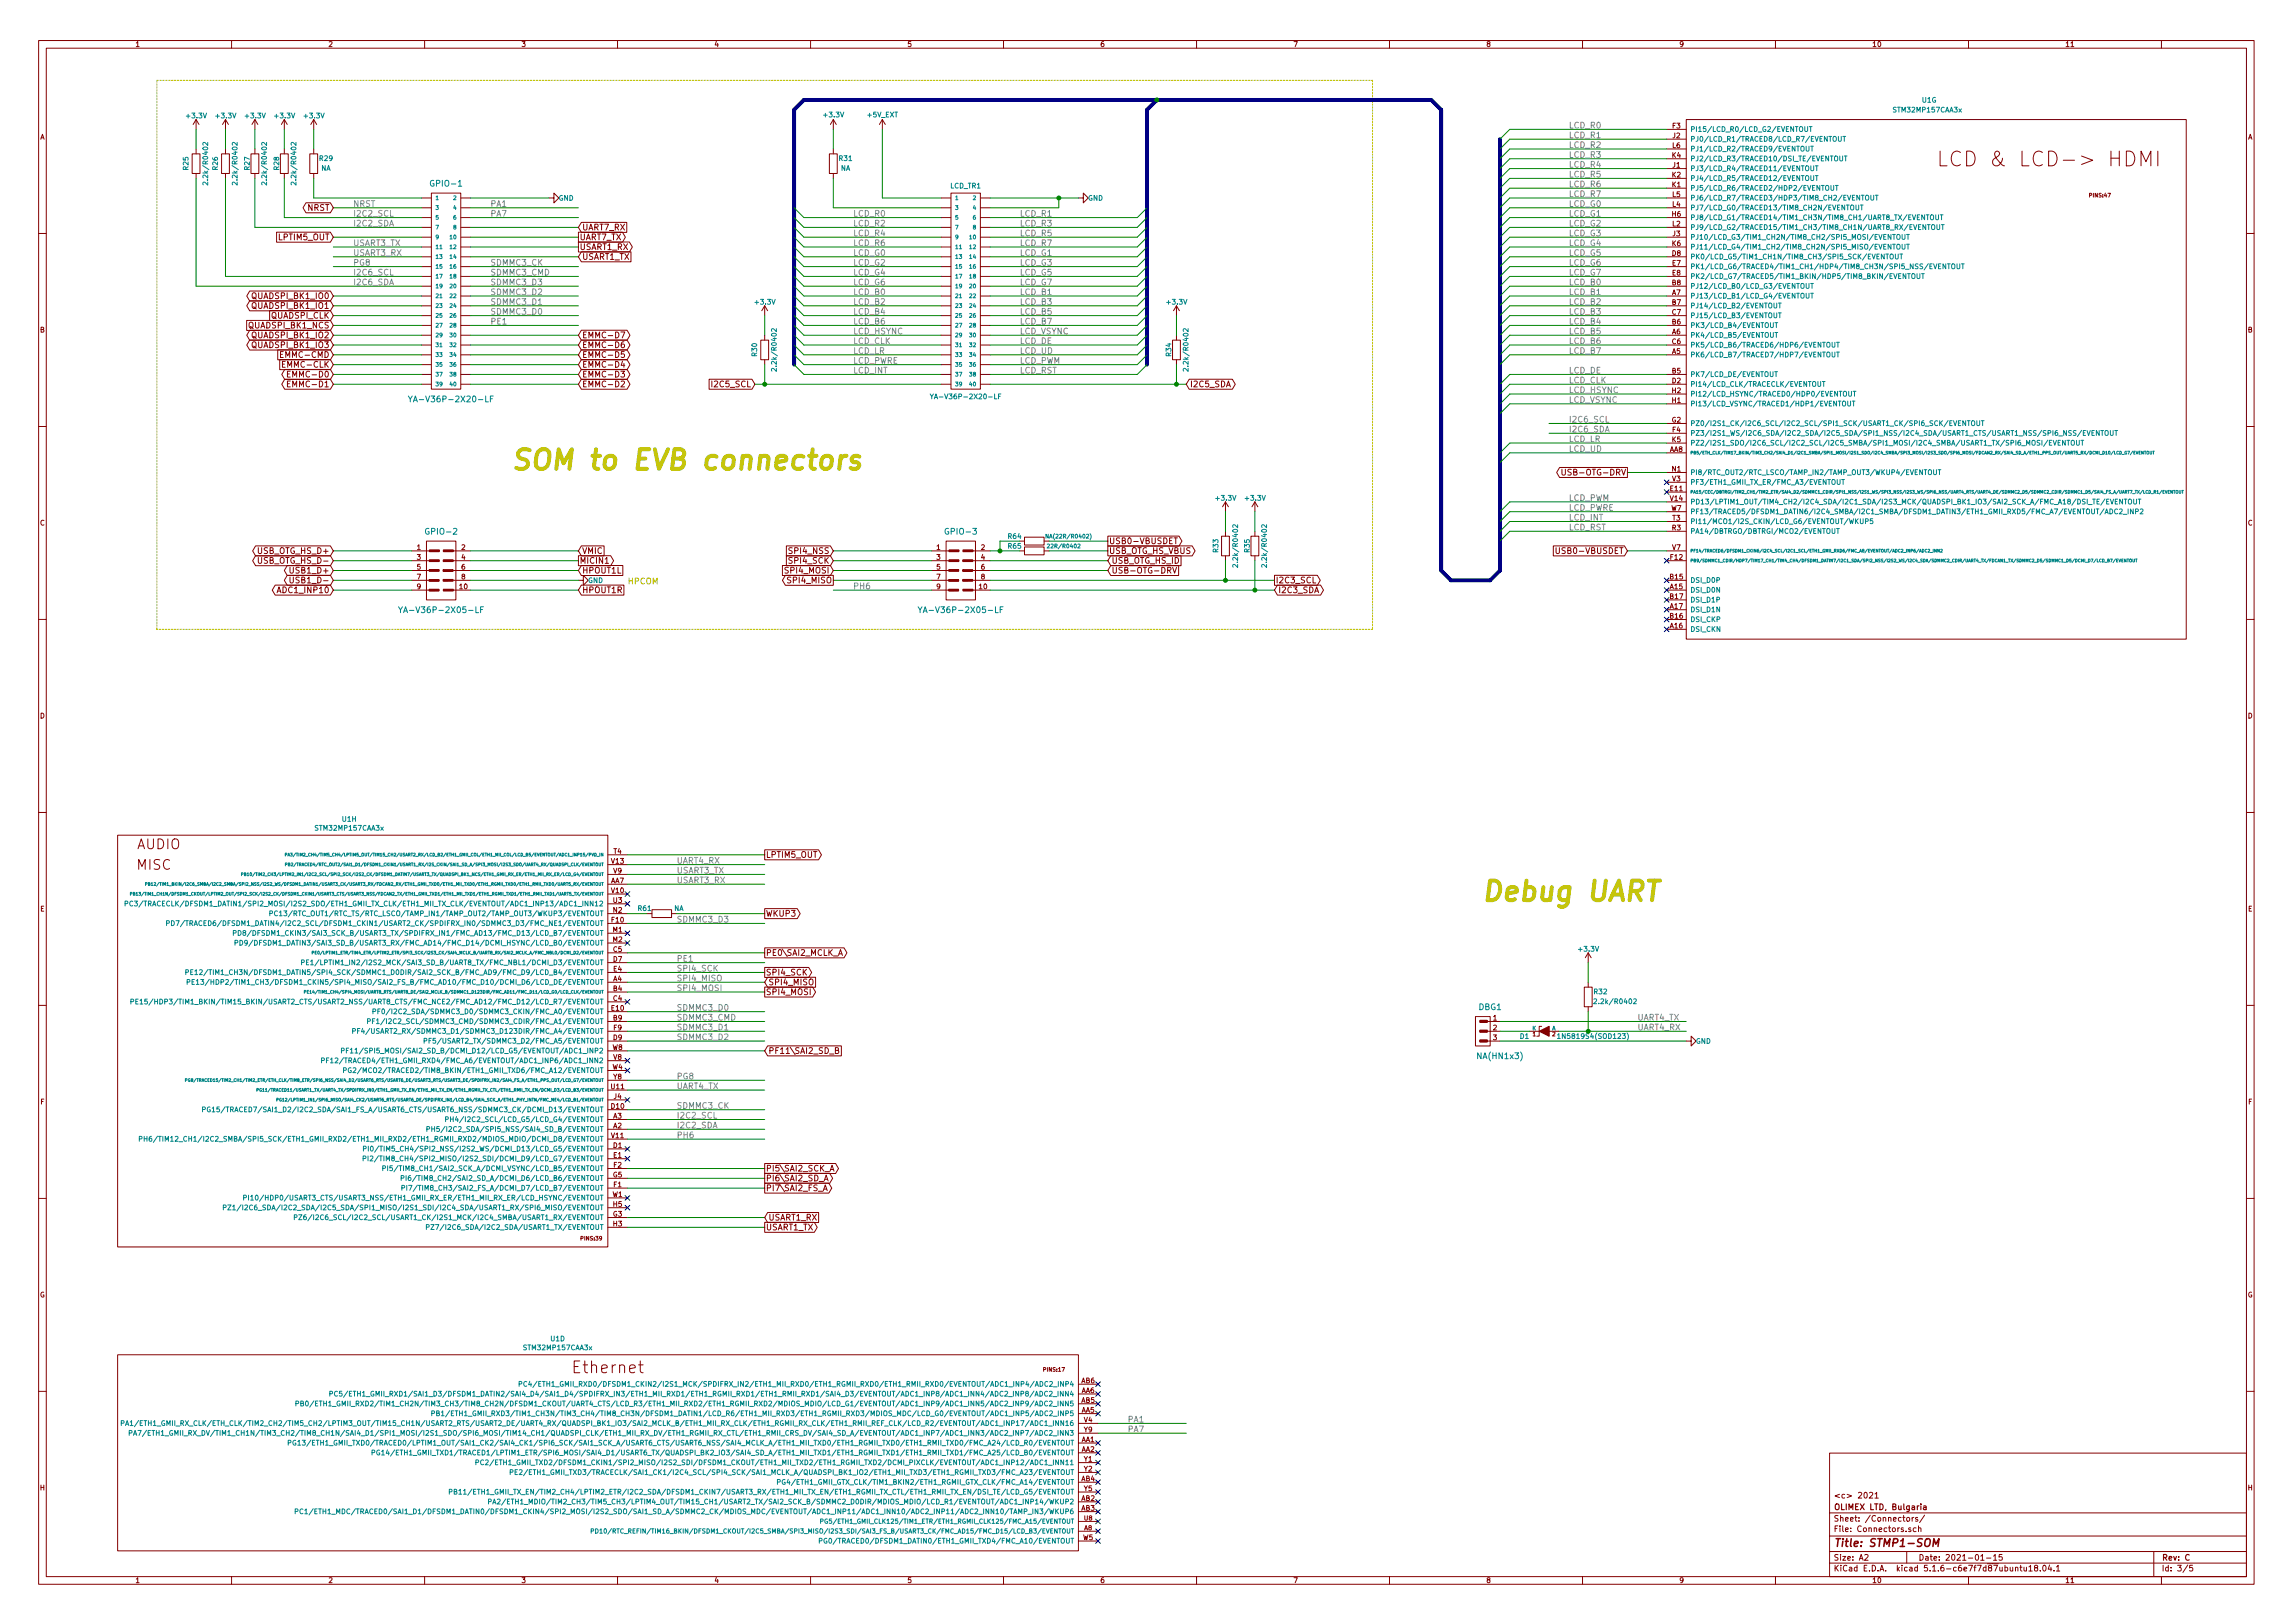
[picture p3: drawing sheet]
<svg xmlns="http://www.w3.org/2000/svg" width="297mm" height="210mm" viewBox="0 0 297 210" stroke-linecap="round" stroke-linejoin="round" font-family="sans-serif">
<defs><g id="words">
<g font-size="3.5" fill="#c2c200">
<text x="66" y="60.9">SOM to EVB connectors</text>
<text x="191.8" y="116.7">Debug UART</text>
</g>
<text font-size="2.7" fill="#840000" x="253.3" y="21.6">LCD &amp; LCD-&gt; HDMI</text>
<text font-size="2.1" fill="#840000" x="74.4" y="177.9">Ethernet</text>
<g font-size="1.8" fill="#840000">
<text x="17.7" y="110">AUDIO</text>
<text x="17.7" y="112.7">MISC</text>
</g>
<text font-size="1.4" fill="#840000" x="237.5" y="200.4">Title: STMP1-SOM</text>
<g font-size="1.1" fill="#848484">
<text x="203.2" y="17.9">LCD_R1</text>
<text x="203.2" y="16.6">LCD_R0</text>
<text x="203.2" y="19.2">LCD_R2</text>
<text x="203.2" y="20.4">LCD_R3</text>
<text x="203.2" y="21.7">LCD_R4</text>
<text x="203.2" y="23">LCD_R5</text>
<text x="45.7" y="29.3">I2C2_SDA</text>
<text x="45.7" y="28.1">I2C2_SCL</text>
<text x="45.7" y="26.8">NRST</text>
<text x="63.5" y="26.8">PA1</text>
<text x="63.5" y="28.1">PA7</text>
<text x="110.5" y="28.1">LCD_R0</text>
<text x="110.5" y="29.3">LCD_R2</text>
<text x="132.1" y="28.1">LCD_R1</text>
<text x="132.1" y="29.3">LCD_R3</text>
<text x="203.2" y="29.3">LCD_G2</text>
<text x="203.2" y="28.1">LCD_G1</text>
<text x="203.2" y="26.8">LCD_G0</text>
<text x="203.2" y="24.3">LCD_R6</text>
<text x="203.2" y="25.5">LCD_R7</text>
<text x="45.7" y="34.4">PG8</text>
<text x="45.7" y="33.1">USART3_RX</text>
<text x="45.7" y="31.9">USART3_TX</text>
<text x="45.7" y="35.7">I2C6_SCL</text>
<text x="63.5" y="35.7">SDMMC3_CMD</text>
<text x="63.5" y="34.4">SDMMC3_CK</text>
<text x="110.5" y="35.7">LCD_G4</text>
<text x="110.5" y="31.9">LCD_R6</text>
<text x="110.5" y="34.4">LCD_G2</text>
<text x="110.5" y="33.1">LCD_G0</text>
<text x="110.5" y="30.6">LCD_R4</text>
<text x="132.1" y="35.7">LCD_G5</text>
<text x="132.1" y="34.4">LCD_G3</text>
<text x="132.1" y="33.1">LCD_G1</text>
<text x="132.1" y="31.9">LCD_R7</text>
<text x="132.1" y="30.6">LCD_R5</text>
<text x="203.2" y="30.6">LCD_G3</text>
<text x="203.2" y="31.9">LCD_G4</text>
<text x="203.2" y="34.4">LCD_G6</text>
<text x="203.2" y="35.7">LCD_G7</text>
<text x="203.2" y="33.1">LCD_G5</text>
<text x="45.7" y="37">I2C6_SDA</text>
<text x="63.5" y="40.8">SDMMC3_D0</text>
<text x="63.5" y="39.5">SDMMC3_D1</text>
<text x="63.5" y="38.2">SDMMC3_D2</text>
<text x="63.5" y="37">SDMMC3_D3</text>
<text x="110.5" y="38.2">LCD_B0</text>
<text x="110.5" y="39.5">LCD_B2</text>
<text x="110.5" y="37">LCD_G6</text>
<text x="110.5" y="40.8">LCD_B4</text>
<text x="132.1" y="39.5">LCD_B3</text>
<text x="132.1" y="38.2">LCD_B1</text>
<text x="132.1" y="37">LCD_G7</text>
<text x="132.1" y="40.8">LCD_B5</text>
<text x="203.2" y="40.8">LCD_B3</text>
<text x="203.2" y="39.5">LCD_B2</text>
<text x="203.2" y="38.2">LCD_B1</text>
<text x="203.2" y="37">LCD_B0</text>
<text x="63.5" y="42">PE1</text>
<text x="110.5" y="45.8">LCD_LR</text>
<text x="110.5" y="42">LCD_B6</text>
<text x="110.5" y="43.3">LCD_HSYNC</text>
<text x="110.5" y="44.6">LCD_CLK</text>
<text x="110.5" y="47.1">LCD_PWRE</text>
<text x="132.1" y="45.8">LCD_UD</text>
<text x="132.1" y="42">LCD_B7</text>
<text x="132.1" y="43.3">LCD_VSYNC</text>
<text x="132.1" y="44.6">LCD_DE</text>
<text x="132.1" y="47.1">LCD_PWM</text>
<text x="203.2" y="45.8">LCD_B7</text>
<text x="203.2" y="44.6">LCD_B6</text>
<text x="203.2" y="43.3">LCD_B5</text>
<text x="203.2" y="42">LCD_B4</text>
<text x="110.5" y="48.4">LCD_INT</text>
<text x="132.1" y="48.4">LCD_RST</text>
<text x="203.2" y="52.2">LCD_VSYNC</text>
<text x="203.2" y="50.9">LCD_HSYNC</text>
<text x="203.2" y="49.7">LCD_CLK</text>
<text x="203.2" y="48.4">LCD_DE</text>
<text x="203.2" y="56">I2C6_SDA</text>
<text x="203.2" y="54.7">I2C6_SCL</text>
<text x="203.2" y="57.3">LCD_LR</text>
<text x="203.2" y="58.5">LCD_UD</text>
<text x="203.2" y="64.9">LCD_PWM</text>
<text x="203.2" y="68.7">LCD_RST</text>
<text x="203.2" y="67.4">LCD_INT</text>
<text x="203.2" y="66.2">LCD_PWRE</text>
<text x="110.5" y="76.3">PH6</text>
<text x="87.6" y="113.2">USART3_TX</text>
<text x="87.6" y="111.9">UART4_RX</text>
<text x="87.6" y="114.4">USART3_RX</text>
<text x="87.6" y="119.5">SDMMC3_D3</text>
<text x="87.6" y="124.6">PE1</text>
<text x="87.6" y="125.9">SPI4_SCK</text>
<text x="87.6" y="130.9">SDMMC3_D0</text>
<text x="87.6" y="128.4">SPI4_MOSI</text>
<text x="87.6" y="127.1">SPI4_MISO</text>
<text x="87.6" y="134.7">SDMMC3_D2</text>
<text x="87.6" y="133.5">SDMMC3_D1</text>
<text x="87.6" y="132.2">SDMMC3_CMD</text>
<text x="212.1" y="132.2">UART4_TX</text>
<text x="212.1" y="133.5">UART4_RX</text>
<text x="87.6" y="139.8">PG8</text>
<text x="87.6" y="143.6">SDMMC3_CK</text>
<text x="87.6" y="141.1">UART4_TX</text>
<text x="87.6" y="146.2">I2C2_SDA</text>
<text x="87.6" y="144.9">I2C2_SCL</text>
<text x="87.6" y="147.4">PH6</text>
<text x="146" y="184.3">PA1</text>
<text x="146" y="185.5">PA7</text>
</g>
<g font-size="1.1" fill="#840000">
<text x="39.8" y="27.3">NRST</text>
<text x="75.4" y="29.8">UART7_RX</text>
<text x="36.1" y="31.1">LPTIM5_OUT</text>
<text x="75.1" y="31.1">UART7_TX</text>
<text x="75.1" y="32.4">USART1_RX</text>
<text x="75.4" y="33.6">USART1_TX</text>
<text x="32.9" y="38.7">QUADSPI_BK1_IO0</text>
<text x="32.9" y="40">QUADSPI_BK1_IO1</text>
<text x="35.1" y="41.3">QUADSPI_CLK</text>
<text x="32.3" y="42.5">QUADSPI_BK1_NCS</text>
<text x="32.9" y="43.8">QUADSPI_BK1_IO2</text>
<text x="32.9" y="45.1">QUADSPI_BK1_IO3</text>
<text x="36.7" y="46.3">EMMC-CMD</text>
<text x="36.9" y="47.6">EMMC-CLK</text>
<text x="75.4" y="43.8">EMMC-D7</text>
<text x="75.4" y="47.6">EMMC-D4</text>
<text x="75.4" y="46.3">EMMC-D5</text>
<text x="75.4" y="45.1">EMMC-D6</text>
<text x="37.8" y="48.9">EMMC-D0</text>
<text x="37.8" y="50.2">EMMC-D1</text>
<text x="75.4" y="50.2">EMMC-D2</text>
<text x="75.4" y="48.9">EMMC-D3</text>
<text x="92.4" y="50.2">I2C5_SCL</text>
<text x="154.1" y="50.2">I2C5_SDA</text>
<text x="203.2" y="61.6">USB-OTG-DRV</text>
<text x="33.6" y="71.7">USB_OTG_HS_D+</text>
<text x="75.4" y="71.7">VMIC</text>
<text x="102.4" y="71.7">SPI4_NSS</text>
<text x="143.6" y="70.5">USB0-VBUSDET</text>
<text x="143.6" y="71.7">USB_OTG_HS_VBUS</text>
<text x="202.1" y="71.7">USB0-VBUSDET</text>
<text x="33.8" y="73">USB_OTG_HS_D-</text>
<text x="36.3" y="76.8">ADC1_INP10</text>
<text x="37.9" y="74.3">USB1_D+</text>
<text x="38.2" y="75.6">USB1_D-</text>
<text x="75.1" y="73">MICIN1</text>
<text x="75.4" y="74.3">HPOUT1L</text>
<text x="75.4" y="76.8">HPOUT1R</text>
<text x="101.9" y="74.3">SPI4_MOSI</text>
<text x="102.2" y="75.6">SPI4_MISO</text>
<text x="102.4" y="73">SPI4_SCK</text>
<text x="144" y="73">USB_OTG_HS_ID</text>
<text x="144" y="74.3">USB-OTG-DRV</text>
<text x="165.2" y="75.6">I2C3_SCL</text>
<text x="165.6" y="76.8">I2C3_SDA</text>
<text x="99.2" y="111.1">LPTIM5_OUT</text>
<text x="99.2" y="118.7">WKUP3</text>
<text x="99.2" y="123.8">PE0\SAI2_MCLK_A</text>
<text x="99.2" y="126.4">SPI4_SCK</text>
<text x="99.2" y="128.9">SPI4_MOSI</text>
<text x="99.5" y="127.6">SPI4_MISO</text>
<text x="99.5" y="136.5">PF11\SAI2_SD_B</text>
<text x="99.2" y="154.3">PI7\SAI2_FS_A</text>
<text x="99.2" y="153">PI6\SAI2_SD_A</text>
<text x="99.2" y="151.8">PI5\SAI2_SCK_A</text>
<text x="99.2" y="159.4">USART1_TX</text>
<text x="99.5" y="158.1">USART1_RX</text>
</g>
<g font-size="1.1" fill="#008484">
<text x="56" y="24.2">GPIO-1</text>
<text x="54" y="52.1">YA-V36P-2X20-LF</text>
<text x="55.4" y="69.2">GPIO-2</text>
<text x="122.7" y="69.2">GPIO-3</text>
<text x="52.7" y="79.4">YA-V36P-2X05-LF</text>
<text x="120" y="79.4">YA-V36P-2X05-LF</text>
<text x="191.6" y="130.8">DBG1</text>
<text x="191.5" y="137.2">NA(HN1x3)</text>
</g>
<text font-size="1.1" fill="#c2c200" x="81.3" y="75.7">HPCOM</text>
<g font-size="1" fill="#840000">
<text x="237.5" y="197.1">Sheet: /Connectors/</text>
<text x="237.5" y="195.6">OLIMEX LTD, Bulgaria</text>
<text x="237.5" y="194.1">&lt;c&gt; 2021</text>
<text x="237.5" y="203.6">KiCad E.D.A. kicad 5.1.6-c6e7f7d87ubuntu18.04.1</text>
<text x="237.5" y="202.2">Size: A2</text>
<text x="237.5" y="198.5">File: Connectors.sch</text>
<text x="248.5" y="202.2">Date: 2021-01-15</text>
<text x="280" y="202.2">Rev: C</text>
<text x="280" y="203.6">Id: 3/5</text>
</g>
<g font-size=".9" fill="#840000">
<text x="17.5" y="6.1">1</text>
<text x="42.5" y="6.1">2</text>
<text x="67.5" y="6.1">3</text>
<text x="92.5" y="6.1">4</text>
<text x="117.5" y="6.1">5</text>
<text x="142.5" y="6.1">6</text>
<text x="167.5" y="6.1">7</text>
<text x="192.5" y="6.1">8</text>
<text x="217.5" y="6.1">9</text>
<text x="242.5" y="6.1">10</text>
<text x="267.5" y="6.1">11</text>
<text x="216.7" y="16.6">F3</text>
<text x="216.7" y="17.9">J2</text>
<text x="5.2" y="18.1">A</text>
<text x="216.6" y="23">K2</text>
<text x="216.6" y="20.4">K4</text>
<text x="216.7" y="19.2">L6</text>
<text x="216.7" y="21.7">J1</text>
<text x="291.2" y="18.1">A</text>
<text x="216.6" y="28.1">H6</text>
<text x="216.6" y="24.3">K1</text>
<text x="216.7" y="29.3">L2</text>
<text x="216.7" y="26.8">L4</text>
<text x="216.7" y="25.5">L5</text>
<text x="216.6" y="33.1">D8</text>
<text x="216.6" y="31.9">K6</text>
<text x="216.6" y="34.4">E7</text>
<text x="216.6" y="35.7">E8</text>
<text x="216.7" y="30.6">J3</text>
<text x="216.6" y="38.2">A7</text>
<text x="216.6" y="39.5">B7</text>
<text x="216.6" y="37">B8</text>
<text x="216.6" y="40.8">C7</text>
<text x="5.2" y="43.1">B</text>
<text x="216.6" y="45.8">A5</text>
<text x="216.6" y="43.3">A6</text>
<text x="216.6" y="42">B6</text>
<text x="216.6" y="44.6">C6</text>
<text x="291.2" y="43.1">B</text>
<text x="216.6" y="48.4">B5</text>
<text x="216.6" y="49.7">D2</text>
<text x="216.6" y="52.2">H1</text>
<text x="216.6" y="50.9">H2</text>
<text x="216.3" y="58.5">AA8</text>
<text x="216.6" y="54.7">G2</text>
<text x="216.6" y="57.3">K5</text>
<text x="216.7" y="56">F4</text>
<text x="216.4" y="63.6">E11</text>
<text x="216.4" y="64.9">V14</text>
<text x="216.6" y="61.1">N1</text>
<text x="216.6" y="62.4">V3</text>
<text x="5.2" y="68.1">C</text>
<text x="54" y="71.2">1</text>
<text x="59.8" y="71.2">2</text>
<text x="121.3" y="71.2">1</text>
<text x="127.1" y="71.2">2</text>
<text x="216.5" y="66.2">W7</text>
<text x="216.6" y="68.7">R3</text>
<text x="216.6" y="71.2">V7</text>
<text x="216.7" y="67.4">T3</text>
<text x="291.2" y="68.1">C</text>
<text x="54" y="72.5">3</text>
<text x="54" y="73.8">5</text>
<text x="54" y="75.1">7</text>
<text x="54" y="76.3">9</text>
<text x="59.6" y="76.3">10</text>
<text x="59.8" y="72.5">4</text>
<text x="59.8" y="73.8">6</text>
<text x="59.8" y="75.1">8</text>
<text x="121.3" y="72.5">3</text>
<text x="121.3" y="73.8">5</text>
<text x="121.3" y="75.1">7</text>
<text x="121.3" y="76.3">9</text>
<text x="126.9" y="76.3">10</text>
<text x="127.1" y="72.5">4</text>
<text x="127.1" y="73.8">6</text>
<text x="127.1" y="75.1">8</text>
<text x="216.4" y="76.3">A15</text>
<text x="216.4" y="75.1">B15</text>
<text x="216.4" y="77.6">B17</text>
<text x="216.4" y="72.5">F12</text>
<text x="216.4" y="81.4">A16</text>
<text x="216.4" y="78.9">A17</text>
<text x="216.4" y="80.1">B16</text>
<text x="5.2" y="93.1">D</text>
<text x="291.2" y="93.1">D</text>
<text x="79.2" y="111.9">V13</text>
<text x="79.5" y="113.2">V9</text>
<text x="79.5" y="110.6">T4</text>
<text x="5.2" y="118.1">E</text>
<text x="79.1" y="114.4">AA7</text>
<text x="79.2" y="115.7">V10</text>
<text x="79.2" y="119.5">F10</text>
<text x="79.5" y="118.2">N2</text>
<text x="79.5" y="117">U3</text>
<text x="291.2" y="118.1">E</text>
<text x="79.4" y="120.8">M1</text>
<text x="79.4" y="122">M2</text>
<text x="79.5" y="123.3">C5</text>
<text x="79.5" y="124.6">D7</text>
<text x="79.5" y="125.9">E4</text>
<text x="79.2" y="130.9">E10</text>
<text x="79.5" y="127.1">A4</text>
<text x="79.5" y="128.4">B4</text>
<text x="79.5" y="129.7">C4</text>
<text x="79.3" y="136">W8</text>
<text x="79.5" y="132.2">B9</text>
<text x="79.5" y="134.7">D9</text>
<text x="79.5" y="137.3">V8</text>
<text x="79.5" y="133.5">F9</text>
<text x="193.4" y="132.2">1</text>
<text x="193.4" y="133.5">2</text>
<text x="193.4" y="134.7">3</text>
<text x="5.2" y="143.1">F</text>
<text x="79.2" y="143.6">D10</text>
<text x="79.2" y="141.1">U11</text>
<text x="79.3" y="138.6">W4</text>
<text x="79.5" y="139.8">Y8</text>
<text x="79.5" y="142.4">J4</text>
<text x="291.2" y="143.1">F</text>
<text x="79.2" y="147.4">V11</text>
<text x="79.5" y="146.2">A2</text>
<text x="79.5" y="144.9">A3</text>
<text x="79.5" y="148.7">D1</text>
<text x="79.5" y="150">E1</text>
<text x="79.3" y="155.1">W1</text>
<text x="79.4" y="152.5">G5</text>
<text x="79.5" y="153.8">F1</text>
<text x="79.5" y="151.3">F2</text>
<text x="79.4" y="157.6">G3</text>
<text x="79.5" y="158.9">H3</text>
<text x="79.5" y="156.3">H5</text>
<text x="5.2" y="168.1">G</text>
<text x="291.2" y="168.1">G</text>
<text x="140.1" y="179.2">AB6</text>
<text x="140.1" y="183">AA5</text>
<text x="140.1" y="180.5">AA6</text>
<text x="140.1" y="181.7">AB5</text>
<text x="140.4" y="184.3">V4</text>
<text x="140.4" y="185.5">Y9</text>
<text x="140.1" y="186.8">AA1</text>
<text x="140.1" y="188.1">AA2</text>
<text x="140.1" y="191.9">AB4</text>
<text x="140.4" y="189.4">Y1</text>
<text x="140.4" y="190.6">Y2</text>
<text x="5.2" y="193.1">H</text>
<text x="140.1" y="194.4">AB2</text>
<text x="140.1" y="195.7">AB3</text>
<text x="140.4" y="193.2">Y5</text>
<text x="291.2" y="193.1">H</text>
<text x="140.3" y="199.5">W5</text>
<text x="17.5" y="205.1">1</text>
<text x="42.5" y="205.1">2</text>
<text x="67.5" y="205.1">3</text>
<text x="92.5" y="205.1">4</text>
<text x="117.5" y="205.1">5</text>
<text x="142.5" y="205.1">6</text>
<text x="167.5" y="205.1">7</text>
<text x="192.5" y="205.1">8</text>
<text x="217.5" y="205.1">9</text>
<text x="242.5" y="205.1">10</text>
<text x="267.5" y="205.1">11</text>
</g>
<g font-size=".9" fill="#008484">
<text x="24.2" y="15.3">+3.3V</text>
<text x="28" y="15.3">+3.3V</text>
<text x="31.9" y="15.3">+3.3V</text>
<text x="35.7" y="15.3">+3.3V</text>
<text x="39.5" y="15.3">+3.3V</text>
<text x="106.8" y="15.2">+3.3V</text>
<text x="112.4" y="15.2">+5V_EXT</text>
<text x="218.9" y="17.1">PI15/LCD_R0/LCD_G2/EVENTOUT</text>
<text x="245.4" y="14.6">STM32MP157CAA3x</text>
<text x="249" y="13.3">U1G</text>
<text x="24.4" y="22" transform="rotate(-90 24.4 22)">R25</text>
<text x="26.9" y="23.5" transform="rotate(-90 26.9 23.5)">2.2k/R0402</text>
<text x="28.2" y="22" transform="rotate(-90 28.2 22)">R26</text>
<text x="30.8" y="23.5" transform="rotate(-90 30.8 23.5)">2.2k/R0402</text>
<text x="32.3" y="22" transform="rotate(-90 32.3 22)">R27</text>
<text x="34.6" y="23.5" transform="rotate(-90 34.6 23.5)">2.2k/R0402</text>
<text x="36.2" y="22" transform="rotate(-90 36.2 22)">R28</text>
<text x="38.4" y="23.5" transform="rotate(-90 38.4 23.5)">2.2k/R0402</text>
<text x="41.4" y="20.8">R29</text>
<text x="41.6" y="22.1">NA</text>
<text x="108.7" y="20.8">R31</text>
<text x="108.9" y="22.1">NA</text>
<text x="218.9" y="22.2">PJ3/LCD_R4/TRACED11/EVENTOUT</text>
<text x="218.9" y="18.3">PJ0/LCD_R1/TRACED8/LCD_R7/EVENTOUT</text>
<text x="218.9" y="23.4">PJ4/LCD_R5/TRACED12/EVENTOUT</text>
<text x="218.9" y="20.9">PJ2/LCD_R3/TRACED10/DSI_TE/EVENTOUT</text>
<text x="218.9" y="19.6">PJ1/LCD_R2/TRACED9/EVENTOUT</text>
<text x="72.4" y="26">GND</text>
<text x="123.1" y="24.4">LCD_TR1</text>
<text x="140.9" y="26">GND</text>
<text x="218.9" y="28.5">PJ8/LCD_G1/TRACED14/TIM1_CH3N/TIM8_CH1/UART8_TX/EVENTOUT</text>
<text x="218.9" y="24.7">PJ5/LCD_R6/TRACED2/HDP2/EVENTOUT</text>
<text x="218.9" y="29.8">PJ9/LCD_G2/TRACED15/TIM1_CH3/TIM8_CH1N/UART8_RX/EVENTOUT</text>
<text x="218.9" y="27.2">PJ7/LCD_G0/TRACED13/TIM8_CH2N/EVENTOUT</text>
<text x="218.9" y="26">PJ6/LCD_R7/TRACED3/HDP3/TIM8_CH2/EVENTOUT</text>
<text x="218.9" y="33.6">PK0/LCD_G5/TIM1_CH1N/TIM8_CH3/SPI5_SCK/EVENTOUT</text>
<text x="218.9" y="34.9">PK1/LCD_G6/TRACED4/TIM1_CH1/HDP4/TIM8_CH3N/SPI5_NSS/EVENTOUT</text>
<text x="218.9" y="31">PJ10/LCD_G3/TIM1_CH2N/TIM8_CH2/SPI5_MOSI/EVENTOUT</text>
<text x="218.9" y="32.3">PJ11/LCD_G4/TIM1_CH2/TIM8_CH2N/SPI5_MISO/EVENTOUT</text>
<text x="97.9" y="39.5">+3.3V</text>
<text x="151.2" y="39.5">+3.3V</text>
<text x="218.9" y="38.7">PJ13/LCD_B1/LCD_G4/EVENTOUT</text>
<text x="218.9" y="39.9">PJ14/LCD_B2/EVENTOUT</text>
<text x="218.9" y="37.4">PJ12/LCD_B0/LCD_G3/EVENTOUT</text>
<text x="218.9" y="41.2">PJ15/LCD_B3/EVENTOUT</text>
<text x="218.9" y="36.1">PK2/LCD_G7/TRACED5/TIM1_BKIN/HDP5/TIM8_BKIN/EVENTOUT</text>
<text x="98.1" y="46.1" transform="rotate(-90 98.1 46.1)">R30</text>
<text x="100.6" y="47.6" transform="rotate(-90 100.6 47.6)">2.2k/R0402</text>
<text x="151.7" y="46.1" transform="rotate(-90 151.7 46.1)">R34</text>
<text x="153.9" y="47.6" transform="rotate(-90 153.9 47.6)">2.2k/R0402</text>
<text x="218.9" y="46.3">PK6/LCD_B7/TRACED7/HDP7/EVENTOUT</text>
<text x="218.9" y="43.7">PK4/LCD_B5/EVENTOUT</text>
<text x="218.9" y="42.5">PK3/LCD_B4/EVENTOUT</text>
<text x="218.9" y="45">PK5/LCD_B6/TRACED6/HDP6/EVENTOUT</text>
<text x="121.4" y="51.7">YA-V36P-2X20-LF</text>
<text x="218.9" y="48.8">PK7/LCD_DE/EVENTOUT</text>
<text x="218.9" y="50.1">PI14/LCD_CLK/TRACECLK/EVENTOUT</text>
<text x="218.9" y="52.6">PI13/LCD_VSYNC/TRACED1/HDP1/EVENTOUT</text>
<text x="218.9" y="51.4">PI12/LCD_HSYNC/TRACED0/HDP0/EVENTOUT</text>
<text x="218.9" y="56.4">PZ3/I2S1_WS/I2C6_SDA/I2C2_SDA/I2C5_SDA/SPI1_NSS/I2C4_SDA/USART1_CTS/USART1_NSS/SPI6_NSS/EVENTOUT</text>
<text x="218.9" y="55.2">PZ0/I2S1_CK/I2C6_SCL/I2C2_SCL/SPI1_SCK/USART1_CK/SPI6_SCK/EVENTOUT</text>
<text x="218.9" y="57.7">PZ2/I2S1_SDO/I2C6_SCL/I2C2_SCL/I2C5_SMBA/SPI1_MOSI/I2C4_SMBA/USART1_TX/SPI6_MOSI/EVENTOUT</text>
<text x="157.6" y="64.9">+3.3V</text>
<text x="161.4" y="64.9">+3.3V</text>
<text x="218.9" y="61.5">PI8/RTC_OUT2/RTC_LSCO/TAMP_IN2/TAMP_OUT3/WKUP4/EVENTOUT</text>
<text x="218.9" y="65.3">PD13/LPTIM1_OUT/TIM4_CH2/I2C4_SDA/I2C1_SDA/I2S3_MCK/QUADSPI_BK1_IO3/SAI2_SCK_A/FMC_A18/DSI_TE/EVENTOUT</text>
<text x="218.9" y="62.8">PF3/ETH1_GMII_TX_ER/FMC_A3/EVENTOUT</text>
<text x="130.6" y="69.8">R64</text>
<text x="130.6" y="71.1">R65</text>
<text x="157.8" y="71.5" transform="rotate(-90 157.8 71.5)">R33</text>
<text x="161.9" y="71.5" transform="rotate(-90 161.9 71.5)">R35</text>
<text x="218.9" y="69.1">PA14/DBTRGO/DBTRGI/MCO2/EVENTOUT</text>
<text x="218.9" y="67.9">PI11/MCO1/I2S_CKIN/LCD_G6/EVENTOUT/WKUP5</text>
<text x="218.9" y="66.6">PF13/TRACED5/DFSDM1_DATIN6/I2C4_SMBA/I2C1_SMBA/DFSDM1_DATIN3/ETH1_GMII_RXD5/FMC_A7/EVENTOUT/ADC2_INP2</text>
<text x="76.2" y="75.5">GND</text>
<text x="160.4" y="73" transform="rotate(-90 160.4 73)">2.2k/R0402</text>
<text x="164.1" y="73" transform="rotate(-90 164.1 73)">2.2k/R0402</text>
<text x="218.9" y="76.8">DSI_D0N</text>
<text x="218.9" y="75.5">DSI_D0P</text>
<text x="218.9" y="81.8">DSI_CKN</text>
<text x="218.9" y="79.3">DSI_D1N</text>
<text x="218.9" y="80.6">DSI_CKP</text>
<text x="218.9" y="78">DSI_D1P</text>
<text x="41" y="107.6">STM32MP157CAA3x</text>
<text x="44.4" y="106.4">U1H</text>
<text x="21.1" y="117.4">PC3/TRACECLK/DFSDM1_DATIN1/SPI2_MOSI/I2S2_SDO/ETH1_GMII_TX_CLK/ETH1_MII_TX_CLK/EVENTOUT/ADC1_INP13/ADC1_INN12</text>
<text x="26.5" y="119.9">PD7/TRACED6/DFSDM1_DATIN4/I2C2_SCL/DFSDM1_CKIN1/USART2_CK/SPDIFRX_IN0/SDMMC3_D3/FMC_NE1/EVENTOUT</text>
<text x="38.1" y="118.7">PC13/RTC_OUT1/RTC_TS/RTC_LSCO/TAMP_IN1/TAMP_OUT2/TAMP_OUT3/WKUP3/EVENTOUT</text>
<text x="82.7" y="118">R61</text>
<text x="87.3" y="118">NA</text>
<text x="34.4" y="122.5">PD9/DFSDM1_DATIN3/SAI3_SD_B/USART3_RX/FMC_AD14/FMC_D14/DCMI_HSYNC/LCD_B0/EVENTOUT</text>
<text x="34.5" y="121.2">PD8/DFSDM1_CKIN3/SAI3_SCK_B/USART3_TX/SPDIFRX_IN1/FMC_AD13/FMC_D13/LCD_B7/EVENTOUT</text>
<text x="42.7" y="125">PE1/LPTIM1_IN2/I2S2_MCK/SAI3_SD_B/UART8_TX/FMC_NBL1/DCMI_D3/EVENTOUT</text>
<text x="204.6" y="123.3">+3.3V</text>
<text x="22.6" y="130.1">PE15/HDP3/TIM1_BKIN/TIM15_BKIN/USART2_CTS/USART2_NSS/UART8_CTS/FMC_NCE2/FMC_AD12/FMC_D12/LCD_R7/EVENTOUT</text>
<text x="28.9" y="126.3">PE12/TIM1_CH3N/DFSDM1_DATIN5/SPI4_SCK/SDMMC1_D0DIR/SAI2_SCK_B/FMC_AD9/FMC_D9/LCD_B4/EVENTOUT</text>
<text x="29.9" y="127.6">PE13/HDP2/TIM1_CH3/DFSDM1_CKIN5/SPI4_MISO/SAI2_FS_B/FMC_AD10/FMC_D10/DCMI_D6/LCD_DE/EVENTOUT</text>
<text x="50.9" y="131.4">PF0/I2C2_SDA/SDMMC3_D0/SDMMC3_CKIN/FMC_A0/EVENTOUT</text>
<text x="206.5" y="128.8">R32</text>
<text x="206.9" y="130.1">2.2k/R0402</text>
<text x="44.8" y="137.7">PF12/TRACED4/ETH1_GMII_RXD4/FMC_A6/EVENTOUT/ADC1_INP6/ADC1_INN2</text>
<text x="47.6" y="136.5">PF11/SPI5_MOSI/SAI2_SD_B/DCMI_D12/LCD_G5/EVENTOUT/ADC1_INP2</text>
<text x="48.3" y="133.9">PF4/USART2_RX/SDMMC3_D1/SDMMC3_D123DIR/FMC_A4/EVENTOUT</text>
<text x="50.1" y="132.6">PF1/I2C2_SCL/SDMMC3_CMD/SDMMC3_CDIR/FMC_A1/EVENTOUT</text>
<text x="56.7" y="135.2">PF5/USART2_TX/SDMMC3_D2/FMC_A5/EVENTOUT</text>
<text x="196.9" y="134.6">D1</text>
<text x="202.3" y="134.6">1N5819S4(SOD123)</text>
<text x="219.7" y="135.2">GND</text>
<text x="47.3" y="139">PG2/MCO2/TRACED2/TIM8_BKIN/ETH1_GMII_TXD6/FMC_A12/EVENTOUT</text>
<text x="23.4" y="147.9">PH6/TIM12_CH1/I2C2_SMBA/SPI5_SCK/ETH1_GMII_RXD2/ETH1_MII_RXD2/ETH1_RGMII_RXD2/MDIOS_MDIO/DCMI_D8/EVENTOUT</text>
<text x="30.6" y="144.1">PG15/TRACED7/SAI1_D2/I2C2_SDA/SAI1_FS_A/USART6_CTS/USART6_NSS/SDMMC3_CK/DCMI_D13/EVENTOUT</text>
<text x="50.5" y="149.2">PI0/TIM5_CH4/SPI2_NSS/I2S2_WS/DCMI_D13/LCD_G5/EVENTOUT</text>
<text x="57.4" y="146.6">PH5/I2C2_SDA/SPI5_NSS/SAI4_SD_B/EVENTOUT</text>
<text x="59.6" y="145.3">PH4/I2C2_SCL/LCD_G5/LCD_G4/EVENTOUT</text>
<text x="34.9" y="155.5">PI10/HDP0/USART3_CTS/USART3_NSS/ETH1_GMII_RX_ER/ETH1_MII_RX_ER/LCD_HSYNC/EVENTOUT</text>
<text x="50.5" y="150.4">PI2/TIM8_CH4/SPI2_MISO/I2S2_SDI/DCMI_D9/LCD_G7/EVENTOUT</text>
<text x="51.9" y="151.7">PI5/TIM8_CH1/SAI2_SCK_A/DCMI_VSYNC/LCD_B5/EVENTOUT</text>
<text x="54.4" y="153">PI6/TIM8_CH2/SAI2_SD_A/DCMI_D6/LCD_B6/EVENTOUT</text>
<text x="54.5" y="154.2">PI7/TIM8_CH3/SAI2_FS_A/DCMI_D7/LCD_B7/EVENTOUT</text>
<text x="34.3" y="156.8">PZ1/I2C6_SDA/I2C2_SDA/I2C5_SDA/SPI1_MISO/I2S1_SDI/I2C4_SDA/USART1_RX/SPI6_MISO/EVENTOUT</text>
<text x="42" y="158">PZ6/I2C6_SCL/I2C2_SCL/USART1_CK/I2S1_MCK/I2C4_SMBA/USART1_RX/EVENTOUT</text>
<text x="57.2" y="159.3">PZ7/I2C6_SDA/I2C2_SDA/USART1_TX/EVENTOUT</text>
<text x="71.4" y="173.8">U1D</text>
<text x="68" y="174.9">STM32MP157CAA3x</text>
<text x="73.7" y="179.6">PC4/ETH1_GMII_RXD0/DFSDM1_CKIN2/I2S1_MCK/SPDIFRX_IN2/ETH1_MII_RXD0/ETH1_RGMII_RXD0/ETH1_RMII_RXD0/EVENTOUT/ADC1_INP4/ADC2_INP4</text>
<text x="25.7" y="184.7">PA1/ETH1_GMII_RX_CLK/ETH_CLK/IM2_CH2/TIM5_CH2/LPTIM3_OUT/TIM15_CH1N/USART2_RTS/USART2_DE/UART4_RX/QUADSPI_BK1_IO3/SAI2_MCLK_B/ETH1_MII_RX_CLK/ETH1_RGMII_RX_CLK/ETH1_RMII_REF_CLK/LCD_R2/EVENTOUT/ADC1_INP17/ADC1_INN16</text>
<text x="27.8" y="186">PA7/ETH1_GMII_RX_DV/TIM1_CH1N/TIM3_CH2/TIM8_CH1N/SAI4_D1/SPI1_MOSI/I2S1_SDO/SPI6_MOSI/TIM14_CH1/QUADSPI_CLK/ETH1_MII_RX_DV/ETH1_RGMII_RX_CTL/ETH1_RMII_CRS_DV/SAI4_SD_A/EVENTOUT/ADC1_INP7/ADC1_INN3/ADC2_INP7/ADC2_INN3</text>
<text x="47.4" y="182.2">PB0/ETH1_GMII_RXD2/TIM1_CH2N/TIM3_CH3/TIM8_CH2N/DFSDM1_CKOUT/UART4_CTS/LCD_R3/ETH1_MII_RXD2/ETH1_RGMII_RXD2/MDIOS_MDIO/LCD_G1/EVENTOUT/ADC1_INP9/ADC1_INN5/ADC2_INP9/ADC2_INN5</text>
<text x="52.1" y="180.9">PC5/ETH1_GMII_RXD1/SAI1_D3/DFSDM1_DATIN2/SAI4_D4/SAI1_D4/SPDIFRX_IN3/ETH1_MII_RXD1/ETH1_RGMII_RXD1/ETH1_RMII_RXD1/SAI4_D3/EVENTOUT/ADC1_INP8/ADC1_INN4/ADC2_INP8/ADC2_INN4</text>
<text x="63.5" y="183.4">PB1/ETH1_GMII_RXD3/TIM1_CH3N/TIM3_CH4/TIM8_CH3N/DFSDM1_DATIN1/LCD_R6/ETH1_MII_RXD3/ETH1_RGMII_RXD3/MDIOS_MDC/LCD_G0/EVENTOUT/ADC1_INP5/ADC2_INP5</text>
<text x="45.5" y="187.3">PG13/ETH1_GMII_TXD0/TRACED0/LPTIM1_OUT/SAI1_CK2/SAI4_CK1/SPI6_SCK/SAI1_SCK_A/USART6_CTS/USART6_NSS/SAI4_MCLK_A/ETH1_MII_TXD0/ETH1_RGMII_TXD0/ETH1_RMII_TXD0/FMC_A24/LCD_R0/EVENTOUT</text>
<text x="55.6" y="188.5">PG14/ETH1_GMII_TXD1/TRACED1/LPTIM1_ETR/SPI6_MOSI/SAI4_D1/USART6_TX/QUADSPI_BK2_IO3/SAI4_SD_A/ETH1_MII_TXD1/ETH1_RGMII_TXD1/ETH1_RMII_TXD1/FMC_A25/LCD_B0/EVENTOUT</text>
<text x="68.5" y="189.8">PC2/ETH1_GMII_TXD2/DFSDM1_CKIN1/SPI2_MISO/I2S2_SDI/DFSDM1_CKOUT/ETH1_MII_TXD2/ETH1_RGMII_TXD2/DCMI_PIXCLK/EVENTOUT/ADC1_INP12/ADC1_INN11</text>
<text x="71.9" y="191.1">PE2/ETH1_GMII_TXD3/TRACECLK/SAI1_CK1/I2C4_SCL/SPI4_SCK/SAI1_MCLK_A/QUADSPI_BK1_IO2/ETH1_MII_TXD3/ETH1_RGMII_TXD3/FMC_A23/EVENTOUT</text>
<text x="48" y="196.1">PC1/ETH1_MDC/TRACED0/SAI1_D1/DFSDM1_DATIN0/DFSDM1_CKIN4/SPI2_MOSI/I2S2_SDO/SAI1_SD_A/SDMMC2_CK/MDIOS_MDC/EVENTOUT/ADC1_INP11/ADC1_INN10/ADC2_INP11/ADC2_INN10/TAMP_IN3/WKUP6</text>
<text x="64.2" y="193.6">PB11/ETH1_GMII_TX_EN/TIM2_CH4/LPTIM2_ETR/I2C2_SDA/DFSDM1_CKIN7/USART3_RX/ETH1_MII_TX_EN/ETH1_RGMII_TX_CTL/ETH1_RMII_TX_EN/DSI_TE/LCD_G5/EVENTOUT</text>
<text x="70.3" y="194.9">PA2/ETH1_MDIO/TIM2_CH3/TIM5_CH3/LPTIM4_OUT/TIM15_CH1/USART2_TX/SAI2_SCK_B/SDMMC2_D0DIR/MDIOS_MDIO/LCD_R1/EVENTOUT/ADC1_INP14/WKUP2</text>
<text x="103" y="192.3">PG4/ETH1_GMII_GTX_CLK/TIM1_BKIN2/ETH1_RGMII_GTX_CLK/FMC_A14/EVENTOUT</text>
<text x="108.4" y="200">PG0/TRACED0/DFSDM1_DATIN0/ETH1_GMII_TXD4/FMC_A10/EVENTOUT</text>
</g>
<g font-size=".8" fill="#008484">
<text x="108.9" y="197.4">PG5/ETH1_GMII_CLK125/TIM1_ETR/ETH1_RGMII_CLK125/FMC_A15/EVENTOUT</text>
<text x="82.5" y="198.6">PD10/RTC_REFIN/TIM16_BKIN/DFSDM1_CKOUT/I2C5_SMBA/SPI3_MISO/I2S3_SDI/SAI3_FS_B/USART3_CK/FMC_AD15/FMC_D15/LCD_B3/EVENTOUT</text>
</g>
<g font-size=".8" fill="#840000">
<text x="140.5" y="197">U8</text>
<text x="140.5" y="198.2">A8</text>
</g>
<g font-size=".7" fill="#008484">
<text x="56.4" y="25.9">1</text>
<text x="56.4" y="27.2">3</text>
<text x="56.4" y="28.4">5</text>
<text x="56.4" y="29.7">7</text>
<text x="58.8" y="25.9">2</text>
<text x="58.8" y="27.2">4</text>
<text x="58.8" y="28.4">6</text>
<text x="58.8" y="29.7">8</text>
<text x="123.7" y="25.9">1</text>
<text x="123.7" y="27.2">3</text>
<text x="123.7" y="28.4">5</text>
<text x="123.7" y="29.7">7</text>
<text x="126.1" y="25.9">2</text>
<text x="126.1" y="27.2">4</text>
<text x="126.1" y="28.4">6</text>
<text x="126.1" y="29.7">8</text>
<text x="56.4" y="32.3">11</text>
<text x="56.4" y="33.5">13</text>
<text x="56.4" y="34.8">15</text>
<text x="56.4" y="31">9</text>
<text x="58.4" y="31">10</text>
<text x="58.4" y="32.3">12</text>
<text x="58.4" y="33.5">14</text>
<text x="58.4" y="34.8">16</text>
<text x="123.7" y="32.3">11</text>
<text x="123.7" y="33.5">13</text>
<text x="123.7" y="34.8">15</text>
<text x="123.7" y="31">9</text>
<text x="125.7" y="31">10</text>
<text x="125.7" y="32.3">12</text>
<text x="125.7" y="33.5">14</text>
<text x="125.7" y="34.8">16</text>
<text x="56.4" y="36.1">17</text>
<text x="56.4" y="37.3">19</text>
<text x="56.4" y="38.6">21</text>
<text x="56.4" y="39.9">23</text>
<text x="56.4" y="41.1">25</text>
<text x="58.4" y="36.1">18</text>
<text x="58.4" y="37.3">20</text>
<text x="58.4" y="38.6">22</text>
<text x="58.4" y="39.9">24</text>
<text x="58.4" y="41.1">26</text>
<text x="123.7" y="36.1">17</text>
<text x="123.7" y="37.3">19</text>
<text x="123.7" y="38.6">21</text>
<text x="123.7" y="39.9">23</text>
<text x="123.7" y="41.1">25</text>
<text x="125.7" y="36.1">18</text>
<text x="125.7" y="37.3">20</text>
<text x="125.7" y="38.6">22</text>
<text x="125.7" y="39.9">24</text>
<text x="125.7" y="41.1">26</text>
<text x="56.4" y="42.4">27</text>
<text x="56.4" y="43.7">29</text>
<text x="56.4" y="45">31</text>
<text x="56.4" y="46.2">33</text>
<text x="56.4" y="47.5">35</text>
<text x="58.4" y="42.4">28</text>
<text x="58.4" y="43.7">30</text>
<text x="58.4" y="45">32</text>
<text x="58.4" y="46.2">34</text>
<text x="58.4" y="47.5">36</text>
<text x="123.7" y="42.4">27</text>
<text x="123.7" y="43.7">29</text>
<text x="123.7" y="45">31</text>
<text x="123.7" y="46.2">33</text>
<text x="123.7" y="47.5">35</text>
<text x="125.7" y="42.4">28</text>
<text x="125.7" y="43.7">30</text>
<text x="125.7" y="45">32</text>
<text x="125.7" y="46.2">34</text>
<text x="125.7" y="47.5">36</text>
<text x="56.4" y="48.8">37</text>
<text x="56.4" y="50">39</text>
<text x="58.4" y="48.8">38</text>
<text x="58.4" y="50">40</text>
<text x="123.7" y="48.8">37</text>
<text x="123.7" y="50">39</text>
<text x="125.7" y="48.8">38</text>
<text x="125.7" y="50">40</text>
<text x="135.9" y="69.7">NA(22R/R0402)</text>
<text x="136" y="71">22R/R0402</text>
<text x="198.5" y="133.5">K</text>
<text x="201" y="133.5">A</text>
</g>
<g font-size=".7" fill="#840000">
<text x="270.7" y="25.6">PINS:47</text>
<text x="198.6" y="134.2">1</text>
<text x="201.1" y="134.2">2</text>
<text x="75.3" y="160.7">PINS:39</text>
<text x="135.2" y="177.7">PINS:17</text>
</g>
<g font-size=".5" fill="#008484">
<text x="218.9" y="58.9">PB5/ETH_CLK/TIM17_BKIN/TIM3_CH2/SAI4_D1/I2C1_SMBA/SPI1_MOSI/I2S1_SDO/I2C4_SMBA/SPI3_MOSI/I2S3_SDO/SPI6_MOSI/FDCAN2_RX/SAI4_SD_A/ETH1_PPS_OUT/UART5_RX/DCMI_D10/LCD_G7/EVENTOUT</text>
<text x="218.9" y="63.9">PA15/CEC/DBTRGI/TIM2_CH1/TIM2_ETR/SAI4_D2/SDMMC1_CDIR/SPI1_NSS/I2S1_WS/SPI3_NSS/I2S3_WS/SPI6_NSS/UART4_RTS/UART4_DE/SDMMC2_D5/SDMMC2_CDIR/SDMMC1_D5/SAI4_FS_A/UART7_TX/LCD_R1/EVENTOUT</text>
<text x="218.9" y="71.6">PF14/TRACED6/DFSDM1_CKIN6/I2C4_SCL/I2C1_SCL/ETH1_GMII_RXD6/FMC_A8/EVENTOUT/ADC2_INP6/ADC2_INN2</text>
<text x="218.9" y="72.8">PB9/SDMMC1_CDIR/HDP7/TIM17_CH1/TIM4_CH4/DFSDM1_DATIN7/I2C1_SDA/SPI2_NSS/I2S2_WS/I2C4_SDA/SDMMC2_CDIR/UART4_TX/FDCAN1_TX/SDMMC2_D5/SDMMC1_D5/DCMI_D7/LCD_B7/EVENTOUT</text>
<text x="35.4" y="113.5">PB10/TIM2_CH3/LPTIM2_IN1/I2C2_SCL/SPI2_SCK/I2S2_CK/DFSDM1_DATIN7/USART3_TX/QUADSPI_BK1_NCS/ETH1_GMII_RX_ER/ETH1_MII_RX_ER/LCD_G4/EVENTOUT</text>
<text x="40.6" y="112.2">PB2/TRACED4/RTC_OUT2/SAI1_D1/DFSDM1_CKIN1/USART1_RX/I2S_CKIN/SAI1_SD_A/SPI3_MOSI/I2S3_SDO/UART4_RX/QUADSPI_CLK/EVENTOUT</text>
<text x="40.8" y="110.9">PA3/TIM2_CH4/TIM5_CH4/LPTIM5_OUT/TIM15_CH2/USART2_RX/LCD_B2/ETH1_GMII_COL/ETH1_MII_COL/LCD_B5/EVENTOUT/ADC1_INP15/PVD_IN</text>
<text x="21.8" y="116">PB13/TIM1_CH1N/DFSDM1_CKOUT/LPTIM2_OUT/SPI2_SCK/I2S2_CK/DFSDM1_CKIN1/USART3_CTS/USART3_NSS/FDCAN2_TX/ETH1_GMII_TXD1/ETH1_MII_TXD1/ETH1_RGMII_TXD1/ETH1_RMII_TXD1/UART5_TX/EVENTOUT</text>
<text x="23.8" y="114.7">PB12/TIM1_BKIN/I2C6_SMBA/I2C2_SMBA/SPI2_NSS/I2S2_WS/DFSDM1_DATIN1/USART3_CK/USART3_RX/FDCAN2_RX/ETH1_GMII_TXD0/ETH1_MII_TXD0/ETH1_RGMII_TXD0/ETH1_RMII_TXD0/UART5_RX/EVENTOUT</text>
<text x="43.6" y="123.6">PE0/LPTIM1_ETR/TIM4_ETR/LPTIM2_ETR/SPI3_SCK/I2S3_CK/SAI4_MCLK_B/UART8_RX/SAI2_MCLK_A/FMC_NBL0/DCMI_D2/EVENTOUT</text>
<text x="42.9" y="128.7">PE14/TIM1_CH4/SPI4_MOSI/UART8_RTS/UART8_DE/SAI2_MCLK_B/SDMMC1_D123DIR/FMC_AD11/FMC_D11/LCD_G0/LCD_CLK/EVENTOUT</text>
<text x="28.5" y="140.1">PG8/TRACED15/TIM2_CH1/TIM2_ETR/ETH_CLK/TIM8_ETR/SPI6_NSS/SAI4_D2/USART6_RTS/USART6_DE/USART3_RTS/USART3_DE/SPDIFRX_IN2/SAI4_FS_A/ETH1_PPS_OUT/LCD_G7/EVENTOUT</text>
<text x="36.4" y="141.4">PG11/TRACED11/USART1_TX/UART4_TX/SPDIFRX_IN0/ETH1_GMII_TX_EN/ETH1_MII_TX_EN/ETH1_RGMII_TX_CTL/ETH1_RMII_TX_EN/DCMI_D3/LCD_B3/EVENTOUT</text>
<text x="39.7" y="142.7">PG12/LPTIM1_IN1/SPI6_MISO/SAI4_CK2/USART6_RTS/USART6_DE/SPDIFRX_IN1/LCD_B4/SAI4_SCK_A/ETH1_PHY_INTN/FMC_NE4/LCD_B1/EVENTOUT</text>
</g>
</g></defs>
<g fill="none" stroke="#840000" stroke-width=".13">
<path d="M5 5.3h287v199.9h-287zM6 6.2h285v198h-285zM24.9 19.9h1v2.6h-1zM25.4 15.5l-.4 .6M25.4 15.5v1.3M25.4 19.3v.6M25.4 15.5l.4 .6M28.7 19.9h1v2.6h-1zM29.2 15.5v1.3M29.2 19.3v.6M29.2 15.5l-.4 .6M29.2 15.5l.4 .6"/>
<path d="M30 5.3v.9M32.5 19.9h1v2.6h-1zM33 15.5v1.3M33 19.3v.6M33 15.5l-.4 .6M33 15.5l.4 .6M36.3 19.9h1v2.6h-1zM36.8 15.5l-.4 .6M36.8 15.5v1.3M36.8 19.3v.6M36.8 15.5l.4 .6M40.1 19.9h1v2.6h-1z"/>
<path d="M40.6 15.5l-.3 .6M40.6 15.5v1.3M40.6 19.3v.6M40.6 15.5l.4 .6M55 5.3v.9M80 5.3v.9M105 5.3v.9M107.4 19.9h1.1v2.6h-1.1zM107.9 15.5v1.3M107.9 19.3v.6M107.9 15.5l-.3 .6M107.9 15.5l.4 .6"/>
<path d="M114.3 15.5l-.4 .6M114.3 15.5v1.3M114.3 15.5l.4 .6M130 5.3v.9M155 5.3v.9M180 5.3v.9M205 5.3v.9M215.9 16.8h2.5M215.9 18h2.5M215.9 19.3h2.5M218.4 15.5h64.8v67.3h-64.8zM230 5.3v.9"/>
<path d="M251.3 19.6v1.9h.9M255 5.3v.9M268.3 6h.3M279.5 19.6v1.9M280 5.3v.9M5 30.2h1M25.4 22.5v.6M29.2 22.5v.6M32.3 37.7h10.5l.4 .6-.4 .7h-10.5l-.3-.7zM32.3 39h10.5l.4 .6-.4 .7h-10.5l-.3-.7zM33 22.5v.6M35.8 30.1h7l.4 .6-.4 .7h-7z"/>
<path d="M36.8 22.5v.6M39.6 26.3h3.2l.4 .6-.4 .7h-3.2l-.3-.7zM40.6 22.5v.6M54.6 38.3h1.3M54.6 39.6h1.3M54.6 37.1h1.3M54.6 33.3h1.3M54.6 34.5h1.3M54.6 35.8h1.3M54.6 28.2h1.3M54.6 30.7h1.3M54.6 32h1.3"/>
<path d="M54.6 29.5h1.3M54.6 26.9h1.3M54.6 25.6h1.3M55.9 25h3.8v25.4h-3.8zM59.7 38.3h1.3M59.7 39.6h1.3M59.7 37.1h1.3M59.7 33.3h1.3M59.7 34.5h1.3M59.7 35.8h1.3M59.7 28.2h1.3M59.7 30.7h1.3"/>
<path d="M59.7 32h1.3M59.7 29.5h1.3M59.7 26.9h1.3M59.7 25.6h1.3M71.1 25.6h.7v.7l.6-.7-.6-.6v.6M74.9 30.1h5.7l.4 .6-.4 .7h-5.7zM74.9 31.4h6.6l.4 .6-.4 .6h-6.6zM75.3 28.8h5.9v1.3h-5.9l-.4-.6zM75.3 32.6h6.4v1.3h-6.4l-.4-.6zM99.1 39.6v1.3M99.1 39.6l-.4 .7M99.1 39.6l.3 .7"/>
<path d="M107.9 22.5v.6M121.9 38.3h1.3M121.9 39.6h1.3M121.9 37.1h1.3M121.9 33.3h1.3M121.9 34.5h1.3M121.9 35.8h1.3M121.9 28.2h1.3M121.9 30.7h1.3M121.9 32h1.3M121.9 29.5h1.3M121.9 26.9h1.3"/>
<path d="M121.9 25.6h1.3M123.2 25h3.8v25.4h-3.8zM127 38.3h1.3M127 39.6h1.3M127 37.1h1.3M127 33.3h1.3M127 34.5h1.3M127 35.8h1.3M127 28.2h1.3M127 30.7h1.3M127 32h1.3M127 29.5h1.3"/>
<path d="M127 26.9h1.3M127 25.6h1.3M139.7 25.6h.6v.7l.7-.7-.7-.6v.6M152.4 39.6v1.3M152.4 39.6l-.4 .7M152.4 39.6l.4 .7M215.9 38.3h2.5M215.9 39.6h2.5M215.9 37.1h2.5M215.9 33.3h2.5M215.9 34.5h2.5M215.9 35.8h2.5"/>
<path d="M215.9 28.2h2.5M215.9 21.8h2.5M215.9 30.7h2.5M215.9 24.4h2.5M215.9 23.1h2.5M215.9 20.6h2.5M215.9 32h2.5M215.9 29.5h2.5M215.9 26.9h2.5M215.9 25.6h2.5M277.4 21.5v-1.9l.6 1.3 .6-1.3v1.9M291 30.2h1"/>
<path d="M5 55.3h1M32 41.5h10.8l.4 .7-.4 .6h-10.8zM32.3 42.8h10.5l.4 .6-.4 .7h-10.5l-.3-.7zM32.3 44.1h10.5l.4 .6-.4 .6h-10.5l-.3-.6zM34.9 40.2h7.9l.4 .7-.4 .6h-7.9zM36 45.3h6.8l.4 .7-.4 .6h-6.8zM36.2 46.6h6.6l.4 .6-.4 .7h-6.6zM36.3 45.9h.3M36.6 47.2h.2M36.7 45.5h-.4v.8h.4M36.9 47.9h5.9l.4 .6-.4 .7h-5.9l-.4-.7zM36.9 49.1h5.9l.4 .7-.4 .6h-5.9l-.4-.6z"/>
<path d="M36.9 46.8h-.3v.8h.3M37.2 48.4h.3M37.2 49.7h.3M37.6 48.1h-.4v.8h.4M37.6 49.4h-.4v.7h.4M54.6 46h1.3M54.6 43.4h1.3M54.6 48.5h1.3M54.6 42.2h1.3M54.6 44.7h1.3M54.6 40.9h1.3M54.6 49.8h1.3"/>
<path d="M54.6 47.2h1.3M59.7 46h1.3M59.7 43.4h1.3M59.7 48.5h1.3M59.7 42.2h1.3M59.7 44.7h1.3M59.7 40.9h1.3M59.7 49.8h1.3M59.7 47.2h1.3M75.3 49.1h5.9l.4 .7-.4 .6h-5.9l-.4-.6zM75.3 42.8h5.9l.4 .6-.4 .7h-5.9l-.4-.7zM75.3 47.9h5.9l.4 .6-.4 .7h-5.9l-.4-.7z"/>
<path d="M75.3 46.6h5.9l.4 .6-.4 .7h-5.9l-.4-.7zM75.3 45.3h5.9l.4 .7-.4 .6h-5.9l-.4-.6zM75.3 44.1h5.9l.4 .6-.4 .6h-5.9l-.4-.6zM80.4 43h.5l-.3 .8M80.4 48.1h.5l-.3 .3h.3v.4l-.1 .1-.4-.1M80.5 49.4h.3l.1 .2-.5 .5h.5M80.6 46.8l-.1 .5h.4M80.8 44.3h-.2l-.1 .6 .1 .1h.3l-.1-.4h-.2l-.1 .1M80.8 47.1v.5M80.9 45.5h-.4v.4h.3l.1 .3-.1 .1-.3-.1M91.9 49.1h5.5l.4 .7-.4 .6h-5.5zM98.6 44.1h1v2.5h-1z"/>
<path d="M99.1 43.4v.7M99.1 46.6v.6M121.9 46h1.3M121.9 43.4h1.3M121.9 48.5h1.3M121.9 42.2h1.3M121.9 44.7h1.3M121.9 40.9h1.3M121.9 49.8h1.3M121.9 47.2h1.3M127 46h1.3M127 43.4h1.3"/>
<path d="M127 48.5h1.3M127 42.2h1.3M127 44.7h1.3M127 40.9h1.3M127 49.8h1.3M127 47.2h1.3M151.9 44.1h1v2.5h-1zM152.4 43.4v.7M152.4 46.6v.6M154.1 49.1h5.5l.4 .7-.4 .6h-5.5l-.4-.6zM215.9 46h2.5M215.9 43.4h2.5"/>
<path d="M215.9 58.7h2.5M215.9 48.5h2.5M215.9 42.2h2.5M215.9 44.7h2.5M215.9 40.9h2.5M215.9 49.8h2.5M215.9 56.1h2.5M215.9 54.9h2.5M215.9 52.3h2.5M215.9 51h2.5M215.9 57.4h2.5M291 55.3h1"/>
<path d="M33.1 70.7h9.7l.4 .7-.4 .6h-9.7l-.4-.6zM33.1 72h9.7l.4 .6-.4 .7h-9.7l-.4-.7zM33.5 72.2v.6l.1 .2h.2l.1-.2v-.6M35.6 75.8h7.2l.4 .6-.4 .7h-7.2l-.3-.7zM35.9 76.8l.2-.8 .3 .8M37.2 73.3h5.6l.4 .6-.4 .7h-5.6l-.4-.7zM37.2 74.5h5.6l.4 .7-.4 .6h-5.6l-.4-.6zM37.6 73.5v.6l.1 .2h.2l.1-.2v-.6M37.6 74.8v.6l.1 .1h.2l.1-.1v-.6M53.3 76.4h1.9M53.3 75.2h1.9M53.3 72.6h1.9"/>
<path d="M53.3 71.4h1.9M53.3 73.9h1.9M55.2 70.1h3.9v7.6h-3.9zM55.2 75.2h.4M55.2 72.6h.4M55.2 71.4h.4M55.6 76.3h1.3v.3h-1.3zM55.6 75.1h1.3v.2h-1.3zM55.6 73.8h1.3v.2h-1.3zM55.6 72.5h1.3v.3h-1.3zM55.6 71.2h1.3v.3h-1.3zM55.6 76.4h1.3v.1h-1.2l-.1-.1h1.2h-1.6"/>
<path d="M55.6 73.9h1.3v.1h-1.2l-.1-.1h1.2h-1.6M55.7 75.1h1.2v.2h-1.2v-.1h1.1h-1.1M55.7 72.6h1.2v.1h-1.2v-.1h1.1h-1.1M55.7 71.3h1.2v.1h-1.2v-.1h1.1h-1.1M57.4 75.1h1.3v.2h-1.3zM57.4 73.8h1.3v.2h-1.3zM57.4 72.5h1.3v.3h-1.3zM57.4 76.3h1.3v.3h-1.3zM57.4 71.2h1.3v.3h-1.3zM57.4 73.9h1.2v.1h-1.2v-.1h1.2h-1.2M57.4 75.1h1.3v.1l-1.2 .1-.1-.1h1.2h-1.1M57.4 72.6h1.3v.1h-1.2l-.1-.1h1.2h-1.1"/>
<path d="M57.5 76.4h1.2v.1h-1.2v-.1h1.1h-1.1M57.5 71.3h1.2v.1h-1.2v-.1h1.1h-1.1M58.7 76.4h.4M58.7 75.2h.4M58.7 72.6h.4M58.7 71.4h.4M58.7 73.9h.4M59.1 76.4h1.9M59.1 75.2h1.9M59.1 72.6h1.9M59.1 71.4h1.9M59.1 73.9h1.9"/>
<path d="M74.9 75.2h.7v.6l.6-.6-.6-.7v.7M74.9 72h4.2l.4 .6-.4 .7h-4.2zM75.3 73.3h5.4v1.3h-5.4l-.4-.7zM75.3 75.8h5.5v1.3h-5.5l-.4-.7zM75.3 70.7h3v1.3h-3l-.4-.6zM78.4 73h.4M101.4 73.3h6.2l.3 .6-.3 .7h-6.2zM101.7 74.5h6.2v1.3h-6.2l-.3-.6zM101.9 70.7h5.7l.3 .7-.3 .6h-5.7zM101.9 72h5.7l.3 .6-.3 .7h-5.7zM120.6 76.4h1.9M120.6 75.2h1.9"/>
<path d="M120.6 72.6h1.9M120.6 71.4h1.9M120.6 73.9h1.9M122.6 70.1h3.8v7.6h-3.8zM122.6 76.4h.3M122.6 75.2h.3M122.6 72.6h.3M122.6 71.4h.3M122.6 73.9h.3M122.9 76.3h1.3v.3h-1.3zM122.9 75.1h1.3v.2h-1.3zM122.9 73.8h1.3v.2h-1.3z"/>
<path d="M122.9 72.5h1.3v.3h-1.3zM122.9 71.2h1.3v.3h-1.3zM122.9 76.4h1.3v.1h-1.2l-.1-.1h1.2l-1.1 .1M122.9 73.9h1.3v.1h-1.2l-.1-.1h1.2h-1.1M123 75.1h1.2v.2h-1.2v-.1h1.1h-1.1M123 72.6h1.2v.1h-1.2v-.1h1.1h-1.1M123 71.3h1.2v.1h-1.2v-.1h1.1h-1.1M124.7 75.1h1.3v.2h-1.3zM124.7 73.8h1.3v.2h-1.3zM124.7 72.5h1.3v.3h-1.3zM124.7 76.3h1.3v.3h-1.3zM124.7 71.2h1.3v.3h-1.3z"/>
<path d="M124.7 73.9h1.3v.1h-1.2l-.1-.1h1.2h-1.1M124.8 75.1h1.2v.1l-1.2 .1v-.1h1.1h-1.1M124.8 72.6h1.2v.1h-1.2v-.1h1.1h-1.1M124.8 76.4h1.2v.1h-1.2v-.1h1.1h-1.1M124.8 71.3h1.2v.1h-1.2v-.1h1.2h-1.2M126 76.4h.4M126 75.2h.4M126 72.6h.4M126 71.4h.4M126 73.9h.4M126.4 76.4h1.9M126.4 75.2h1.9"/>
<path d="M126.4 72.6h1.9M126.4 71.4h1.9M126.4 73.9h1.9M132.1 70.1h.6M132.1 71.4h.6M132.7 69.6h2.6v1h-2.6zM132.7 70.9h2.6v1h-2.6zM135.3 70.1h.6M135.3 71.4h.6M143.5 69.5h9.2l.4 .6-.4 .6h-9.2zM143.5 70.7h10.9l.4 .7-.4 .6h-10.9zM143.9 72h9.1v1.3h-9.1l-.4-.7z"/>
<path d="M143.9 73.3h8.8v1.3h-8.8l-.4-.7zM151.9 73.5l.3 .8 .2-.8M152.1 69.7h.4M152.3 69.7v.7M158.2 69.5h1.1v2.5h-1.1zM158.7 65l.4 .7M158.7 65v1.3M158.7 68.8v.7M158.7 72v.6M158.7 65l-.3 .7M162.1 69.5h1v2.5h-1zM162.6 65v1.3"/>
<path d="M162.6 68.8v.7M162.6 72v.6M162.6 65l.3 .7M162.6 65l-.4 .7M165.1 74.5h5.5l.4 .7-.4 .6h-5.5zM165.5 75.8h5.6l.3 .6-.3 .7h-5.6l-.4-.7zM201.2 70.7h9.2l.4 .7-.4 .6h-9.2zM201.6 70.9v.7l.1 .1h.2l.1-.1v-.7M202 60.6h8.8v1.3h-8.8l-.3-.7zM202.3 60.8v.6l.2 .2 .2-.1 .1-.1v-.6M215.9 76.4h2.5M215.9 79h2.5"/>
<path d="M215.9 75.2h2.5M215.9 77.7h2.5M215.9 63.7h2.5M215.9 72.6h2.5M215.9 61.2h2.5M215.9 68.8h2.5M215.9 67.6h2.5M215.9 65h2.5M215.9 62.5h2.5M215.9 71.4h2.5M215.9 66.3h2.5M5 80.2h1"/>
<path d="M215.9 80.3h2.5M215.9 81.5h2.5M291 80.2h1M5 105.3h1M15.2 108.2h63.5v53.3h-63.5zM78.7 118.4h2.6M78.7 114.5h2.6M78.7 119.6h2.6M78.7 110.7h2.6M78.7 117.1h2.6M78.7 115.8h2.6M78.7 112h2.6"/>
<path d="M78.7 113.3h2.6M83.8 118.4h.7M84.5 117.9h2.5v1h-2.5zM87 118.4h.6M99.1 117.7h4.2l.4 .7-.4 .6h-4.2zM99.1 110.1h6.9l.4 .6-.4 .7h-6.9zM291 105.3h1M5 130.2h1M78.7 133.6h2.6M78.7 134.9h2.6M78.7 132.3h2.6M78.7 127.2h2.6"/>
<path d="M78.7 128.5h2.6M78.7 129.8h2.6M78.7 123.4h2.6M78.7 124.7h2.6M78.7 131.1h2.6M78.7 126h2.6M78.7 120.9h2.6M78.7 122.2h2.6M78.7 137.4h2.6M78.7 138.7h2.6M78.7 136.1h2.6M78.7 139.9h2.6"/>
<path d="M99.1 122.8h10.2l.4 .6-.4 .7h-10.2zM99.1 125.3h5.7l.3 .7-.3 .6h-5.7zM99.1 127.9h6.2l.4 .6-.4 .7h-6.2zM99.4 126.6h6.3v1.3h-6.3l-.3-.7zM99.4 135.5h9.6v1.3h-9.6l-.3-.7zM108.2 136.1l.4-.1v-.2l-.4-.1v.8h.3l.2-.3-.2-.1M108.6 123.8l.3-.8 .2 .8M108.7 123.6h.4M191.1 131.7h1.9v3.8h-1.9zM191.7 134.7h1v.3h-1zM191.7 133.4h1v.3h-1zM191.7 132.2h1v.3h-1z"/>
<path d="M191.7 134.8h.9v.1h-.9zM191.7 133.5h.9v.2h-.9zM191.7 133.5h.9v.1h-.9zM191.7 134.8l.9 .1zM191.7 133.6h.9zM191.7 132.2h.9v.2h-.9zM191.7 132.3h.9zM191.8 132.3h.8v.1h-.8zM192.7 133.6h1.6M192.7 134.9h1.6M192.7 132.3h1.6M198.1 133.6h1.3"/>
<path d="M199.7 133h-.3v1.2h-.3M200.7 133v1.2zM200.7 133.6h1.2M205.2 127.9h1v2.5h-1zM205.7 123.4v1.3M205.7 127.2v.7M205.7 130.4v.7M205.7 123.4l.4 .7M205.7 123.4l-.3 .7M218.4 134.9h.7v.6l.6-.6-.6-.7v.7M291 130.2h1M5 155.3h1"/>
<path d="M78.7 146.3h2.6M78.7 145h2.6M78.7 148.8h2.6M78.7 143.8h2.6M78.7 150.1h2.6M78.7 153.9h2.6M78.7 151.4h2.6M78.7 157.7h2.6M78.7 152.6h2.6M78.7 159h2.6M78.7 156.5h2.6M78.7 142.5h2.6"/>
<path d="M78.7 141.2h2.6M78.7 147.6h2.6M78.7 155.2h2.6M99.1 158.4h6.4l.4 .6-.4 .6h-6.4zM99.1 153.3h8.3l.3 .6-.3 .7h-8.3zM99.1 152h8.4l.4 .6-.4 .7h-8.4zM99.1 150.7h9.1l.4 .7-.4 .6h-9.1zM99.4 157.1h6.6v1.3h-6.6l-.3-.7zM106.7 154.3l.2-.8 .3 .8M106.7 154h.4M106.8 153l.2-.8 .3 .8M106.8 152.8h.4"/>
<path d="M107.5 151.7l.3-.7 .2 .7M107.6 151.5h.4M291 155.3h1M15.2 175.5h124.5v25.4h-124.5zM82.7 176.8h.6M82.9 176.3v1.3l.1 .2h.3M139.7 179.3h2.5M5 180.2h1M139.7 198.4h2.5M139.7 186.9h2.5M139.7 188.2h2.5M139.7 183.1h2.5"/>
<path d="M139.7 180.6h2.5M139.7 194.6h2.5M139.7 195.8h2.5M139.7 192h2.5M139.7 181.9h2.5M139.7 197.1h2.5M139.7 184.4h2.5M139.7 199.6h2.5M139.7 189.5h2.5M139.7 190.7h2.5M139.7 193.3h2.5M139.7 185.7h2.5"/>
<path d="M237 188.2h54v16h-54zM237 199h54M237 196h54M242.2 193.4l.3-.1 .1 .2-.5 .6h.5M242.9 193.5l.2-.2v.8M242.9 194.1h.4M247 196.6h.3v.4h-.3zM247.5 198l-.2-.1-.1 .1 .1 .1 .2 .1v.2h-.3M247.7 196.6v.5M247.9 196.6l-.2 .1M248.2 198l-.2-.1-.2 .2 .1 .3h.3M248.4 196.6h-.2l-.1 .1 .1 .1 .2 .1v.1h-.3"/>
<path d="M248.5 198h.3v.4M248.5 197.7v.7M249.3 196.3l-.6 1M291 180.2h1M30 204.2v1M55 204.2v1M80 204.2v1M105 204.2v1M130 204.2v1M155 204.2v1M180 204.2v1M205 204.2v1"/>
<path d="M230 204.2v1M237 202.5h54M237 201h54M241.6 201.5l.2-.1 .2 .2-.5 .5h.5M247 201v1.5M255 204.2v1M256.6 202.1h.4M257.3 201.8h.6M258.2 201.6l.3-.2v.7M258.2 202.1h.5M259.3 201.4h-.3v.3h.3v.4h-.3M261.1 203.1h.3v.4"/>
<path d="M261.7 203h.2M261.8 202.8v.6l.1 .1M262.2 203v.5h.3M262.5 203v.5M262.8 203l.2-.2v.7M262.8 203.5h.5M263.7 203.1l-.1-.1v-.1l.3-.1v.2l-.3 .1v.1v.3h.1l.3-.1-.1-.2-.1-.1M264.3 203.5h.1M264.7 202.8h.1a.4 .4 0 0 1 .3 .3 .4 .4 0 0 1-.3 .4 .5 .5 0 0 1-.1-.7zM265.5 202.7l-.2 .6h.5M265.7 203v.5M266.1 203.5h.1"/>
<path d="M266.4 203l.2-.2v.7M266.4 203.5h.4M268.3 205h.3M279 201v3.2M280 204.2v1M283.4 202.7l-.6 1M284 202.8h-.3l-.1 .3h.4v.4h-.4"/>
</g>
<path d="M250.4 200.3l.1-1 .3 .8 .4-.8-.1 1" fill="none" stroke="#840000" stroke-width=".2"/>
<path d="M249.2 195.1h.3v.5M249.5 195.3l-.3 .1 .1 .2 .2-.1" fill="none" stroke="#840000" stroke-width=".15"/>
<g fill="none" stroke="#008484" stroke-width=".13">
<path d="M26.9 18.4v.4l-.4-.4-.2 .2v.2M30.7 18.4v.4l-.4-.4-.2 .2v.2M34.5 18.4v.4l-.4-.4-.2 .2 .1 .2M38.3 18.4v.4l-.4-.4-.2 .2 .1 .2M233.1 16.5l.1-.1 .3 .1v.3l-.1 .2-.3-.1zM233.8 16.4v.5l.1 .1 .3-.1v-.5M234 18.9v.6l.1 .1 .2-.1v-.6M234.4 16.4h.3M234.6 16.4v.6M234.6 18.9h.3M234.7 18.9v.7M237.5 17.8l.1-.1 .2 .1 .1 .3-.2 .2-.2-.1z"/>
<path d="M238.2 17.7v.5l.1 .1 .2-.1v-.5M238.7 17.7h.4M238.9 17.7v.6M26.9 23.6v.4l-.4-.4-.2 .1v.2M30.7 23.6v.4l-.4-.4-.2 .1v.2M34.5 23.6v.4l-.4-.4-.2 .1 .1 .2M38.3 23.6v.4l-.4-.4-.2 .1 .1 .2M57 32.2h.3M57 38.6h.3M59.4 24.1h.4M124.3 32.2h.3M124.3 38.6h.3"/>
<path d="M229.8 39.3v.5l.1 .1 .3-.1v-.5M230.4 39.3h.3M230.6 39.3v.6M233.3 38.1l.1-.1 .3 .1v.3l-.1 .2-.3-.1zM233.3 36.8l.1-.1 .3 .1v.3l-.1 .2h-.3zM234 38v.5l.1 .1 .2-.1v-.5M234 36.7v.5l.1 .2 .2-.2v-.5M234.6 38h.3M234.6 36.7h.3M234.6 21.5v.5l.1 .1 .2-.1v-.5M234.6 22.8v.5l.1 .1 .2-.1v-.5M234.7 36.7v.7"/>
<path d="M234.7 38v.6M235.2 21.5h.3M235.2 22.8h.3M235.3 21.5v.6M235.3 22.8v.6M236.5 24.1l.1-.1 .3 .1v.3l-.1 .2h-.3zM237.2 24v.5l.1 .2 .2-.2v-.5M237.7 20.3l.1-.1 .2 .1 .1 .3-.1 .2h-.3zM237.8 24h.3M237.9 24v.7M238.3 20.2v.5l.2 .1 .2-.1v-.5M238.9 20.2h.4"/>
<path d="M239.1 20.2v.6M239.2 26.6h.3M239.8 26.7l.1-.1 .2 .1v.3v.2l-.3-.1zM240.4 26.6v.5l.1 .1 .3-.1v-.5M241 26.6h.4M241.1 25.3h.4M241.2 26.6v.6M241.3 25.3v.6M241.7 25.4l.1-.1 .2 .1 .1 .3-.2 .2-.2-.1zM242.4 25.3v.5l.1 .1 .2-.1v-.5M242.9 25.3h.4M243.1 25.3v.6"/>
<path d="M244.1 32.9v.6l-.4-.6v.6M244.3 32.9h.4M244.5 32.9v.6M244.9 33l.1-.1 .2 .1 .1 .3-.2 .2h-.2zM245 30.4v.6l-.4-.6v.6M245 31.6v.7l-.4-.7v.7M245.2 30.4h.3M245.2 31.6h.3M245.4 30.4v.6M245.4 31.6v.7M245.5 32.9v.5l.2 .1 .2-.1v-.5M245.7 30.5l.2-.1 .2 .1v.3l-.1 .2-.3-.1z"/>
<path d="M245.7 31.7l.2-.1 .2 .1v.4l-.1 .2-.3-.1zM246.1 32.9h.4M246.3 32.9v.6M246.4 30.4v.5l.1 .1 .3-.1v-.5M246.4 31.6v.6l.1 .1 .3-.1v-.6M246.9 35.5v.6l-.4-.6v.6M247 30.4h.3M247 31.6h.3M247.1 35.5h.4M247.2 30.4v.6M247.2 31.6v.7M247.3 35.5v.6"/>
<path d="M247.7 35.5h.1h.2l.1 .4-.1 .2-.3-.1zM248.3 35.5v.5l.2 .1 .2-.1v-.5M248.9 35.5h.4M249.1 35.5v.6M249.3 27.8v.7l-.4-.7v.7M249.5 29.1v.6l-.4-.6v.6M249.5 27.8h.4M249.7 29.1h.3M249.7 27.8v.7M249.8 29.1v.6M250.1 27.9l.1-.1 .3 .1v.5l-.2 .1-.2-.1zM250.2 29.2l.2-.1 .2 .1v.3l-.1 .2-.3-.1z"/>
<path d="M250.5 34.2l.2 .6 .2-.6M250.8 27.8v.6l.1 .1 .2-.1v-.6M250.9 29.1v.5l.1 .1 .3-.1v-.5M251.1 34.5h.2M251.3 27.8h.4M251.4 34.2h-.3v.6h.3M251.5 29.1h.4M251.5 27.8v.7M251.7 29.1v.6M252.1 34.2v.6l-.4-.6v.6M252.3 34.2h.3M252.5 34.2v.6"/>
<path d="M252.8 34.3l.2-.1 .2 .1v.3l-.1 .2-.3-.1zM253.5 34.2v.5l.1 .1 .3-.1v-.5M254.1 34.2h.3M254.3 34.2v.6M52.9 51.3l.2 .4 .3-.4M53.1 51.7v.4M53.6 52.1l.2-.8 .3 .8M57 44.9h.3M62.9 51.3v.8h.4M63.5 51.7h.3M63.9 51.3h-.4v.8M100.6 47.7v.4l-.5-.4-.2 .1 .1 .3"/>
<path d="M100.6 42.6v.4l-.5-.4-.2 .1 .1 .2M120.5 51l.2 .4 .2-.4M120.7 51.4v.3M121 51.7l.2-.7 .3 .7M124.3 44.9h.3M128.8 51v.7h.3M129.3 51.3h.3M129.7 51h-.4v.7M153.9 47.7v.4l-.4-.4-.2 .1v.3M153.9 42.6v.4l-.4-.4-.2 .1v.2M229.3 43.1v.5l.2 .1 .2-.1v-.5M229.3 41.8v.5l.2 .1 .2-.1v-.5"/>
<path d="M229.8 40.5v.6l.1 .1 .3-.1v-.6M229.9 48.2h.4M229.9 43.1h.4M229.9 41.8h.4M230.1 48.2v.6M230.1 41.8v.6M230.1 43.1v.6M230.4 40.5h.3M230.6 40.5v.7M235.5 49.4v.5l.1 .2 .3-.2v-.5M236.1 49.4h.3M236.2 49.4v.7"/>
<path d="M236.7 45.7l.1-.1 .2 .1 .1 .3-.1 .2h-.3zM236.7 44.4l.1-.1 .2 .1 .1 .4-.1 .2-.3-.1zM237.3 45.6v.5l.2 .1 .2-.1v-.5M237.3 44.3v.6l.2 .1 .2-.1v-.6M237.9 45.6h.4M237.9 44.3h.4M238.1 44.3v.7M238.1 45.6v.6M238.7 52.1l.1-.1 .3 .1v.3l-.1 .2-.3-.1zM238.8 50.8l.1-.1 .3 .1v.3l-.1 .2-.3-.1zM239.4 52v.5l.1 .1 .2-.1v-.5M239.5 50.7v.5l.1 .1 .2-.1v-.5"/>
<path d="M239.9 52h.4M240.1 50.7h.3M240.1 52v.6M240.2 50.7v.6M252.6 54.8h.2M252.9 54.5h-.3v.6h.3M253.1 54.5l.2 .6 .2-.6M253.7 54.8h.2M254 54.5h-.3v.6h.3M254.6 54.5v.6l-.3-.6v.6M254.8 54.5h.4M255 54.5v.6"/>
<path d="M255.4 54.6l.1-.1 .3 .1v.3l-.1 .2-.3-.1zM256.1 54.5v.5l.1 .1 .3-.1v-.5M256.7 54.5h.3M256.8 54.5v.6M264.5 57v.7M265.3 57l-.6 .8M265.5 57.3h.2M265.8 57h-.3v.7h.3M266 57l.2 .7 .2-.7M266.6 57.3h.2M266.9 57h-.3v.7h.3M267.5 57v.7l-.3-.7v.7"/>
<path d="M267.8 57h.3M267.9 57v.7M268.3 57.1l.2-.1 .2 .1v.4l-.1 .2-.3-.1zM268.9 55.8h-.3v.2a.25 .25 0 0 1 .3 .1 .25 .25 0 0 1 0 .3h-.3M269 57v.6l.1 .1 .3-.1v-.6M269.6 57h.3M269.7 55.7l-.6 .9M269.7 57v.7M269.9 56.1h.2M270.2 55.8h-.3v.6h.3M270.4 55.8l.2 .6 .2-.6M271 56.1h.2"/>
<path d="M271.3 55.8h-.3v.6h.3M271.9 55.8v.6l-.3-.6v.6M272.1 55.8h.4M272.3 55.8v.6M272.7 55.9l.1-.1 .3 .1v.3l-.1 .2-.3-.1zM272.8 58.6l.1-.1v.3M272.8 58.8h.2M273.2 58.5a.17 .17 0 0 1 .2 .1 .17 .17 0 0 1-.2 .2zM273.4 55.8v.5l.1 .1 .2-.1v-.5M273.8 58.4l-.3 .5M273.9 58.5v.3h.2M274 55.8h.3"/>
<path d="M274.1 55.8v.6M274.4 58.5a.17 .17 0 0 0-.2 .1 .17 .17 0 0 0 .2 .2M274.6 58.5a.19 .19 0 0 1 .2 .1 .19 .19 0 0 1-.2 .2zM274.9 58.9h.3M275.5 58.5a.17 .17 0 0 0-.3 .1 .18 .18 0 0 0 .3 .2v-.1h-.1M275.6 58.5h.3l-.2 .3M276.3 58.4l-.3 .5M276.4 58.6h.1M276.6 58.5h-.2v.3h.2M276.7 58.5l.1 .3 .2-.3M277.1 58.6h.1M277.3 58.5h-.2v.3h.2"/>
<path d="M277.6 58.5v.3l-.2-.3v.3M277.8 58.5h.2M277.9 58.5v.3M278.1 58.5h.2v.3h-.2zM278.5 58.5l.1 .3h.1v-.3M278.9 58.5h.2M279 58.5v.3M51.6 78.6l.3 .4 .2-.4M51.9 79v.4M52.3 79.4l.2-.8 .3 .8M61.6 78.6v.8h.4M62.3 79h.2"/>
<path d="M62.6 78.6h-.3v.8M118.9 78.6l.3 .4 .2-.4M119.2 79v.4M119.6 79.4l.2-.8 .3 .8M129 78.6v.8h.3M129.6 79h.2M129.9 78.6h-.3v.8M135.7 70.5h.2l.1 .1-.4 .4h.4M135.8 69.2v.5l-.3-.5v.5M139.6 70.5h.2l.1 .1-.3 .4h.3M141.2 69.1v.1a.59 .59 0 0 1 0 .7M160.3 73.1v.4l-.4-.4-.2 .1 .1 .3"/>
<path d="M160.3 68v.4l-.4-.4-.2 .1 .1 .2M164.1 73.1v.4l-.5-.4-.2 .1 .1 .3M164.1 68v.4l-.5-.4-.2 .1 .1 .2M236.7 68.6l.1-.1 .2 .1 .1 .3-.1 .2-.3-.1zM237.3 68.5v.5l.2 .1 .2-.1v-.5M237.9 68.5h.4M238 62.1v.5l.1 .2 .3-.2v-.5M238.1 68.5v.6M238.6 62.1h.3M238.8 62.1v.7M240.4 67.2v.6M240.4 67.5l.3 .3"/>
<path d="M240.7 67.2l-.3 .4M241 67.2v.5l.1 .1 .3-.1v-.5M241.7 67.5h.3v-.2l-.3-.1v.6M242.6 67.2h-.3v.3h.3v.3h-.3M248.6 71.1l-.4 .5M248.6 71.5l.2-.3 .1 .3M248.7 71.4h.2M249 71.2a.19 .19 0 0 1 .2 .1 .19 .19 0 0 1-.2 .2zM249 60.9v.6l-.3-.6v.6M249.3 60.9h.3M249.4 60.9v.6M249.6 71.2a.17 .17 0 0 0-.2 .1 .17 .17 0 0 0 .2 .2"/>
<path d="M249.8 71.2h.1l.1 .1-.3 .2h.3M249.8 60.9h.1h.3v.4l-.1 .2-.3-.1zM250.1 71.6h.2M250.4 71.2v.3M250.5 60.9v.5l.1 .1 .3-.1v-.5M250.8 71.2v.3l-.2-.3v.3M251.1 60.9h.3M251.2 71.2v.3l-.2-.3v.3M251.2 60.9v.6M251.4 71.2h.1l.1 .1-.2 .2h.2M270.9 72.4h.2l-.1 .4M271.6 72.4l-.4 .5"/>
<path d="M271.7 65h.2M271.7 72.4v.4h.2M272 64.7h-.3v.6h.3M272.2 72.5a.17 .17 0 0 0-.2 .1 .17 .17 0 0 0 .2 .2M272.4 72.4a.19 .19 0 0 1 .2 .2 .19 .19 0 0 1-.2 .2zM272.7 72.8h.2M272.7 66.6l.2-.7 .2 .7M272.7 64.6l-.6 .9M272.7 66.4h.3M272.9 65h.2M273 72.6h.2v-.1l-.2-.1v.4h.2l.1-.1-.1-.1M273.2 64.7h-.3v.6h.3"/>
<path d="M273.3 65.9a.32 .32 0 0 1 .4 .4 .32 .32 0 0 1-.4 .3zM273.4 72.4h.2l-.1 .4M273.4 64.7l.2 .6 .2-.6M274 65h.2M274.1 72.4l-.4 .5M274.2 72.6h.1M274.3 64.7h-.3v.6h.3M274.3 66a.28 .28 0 0 0-.4 .3 .28 .28 0 0 0 .4 .2M274.4 72.4h-.2v.4h.2M274.5 72.4l.1 .4 .1-.4M274.6 66l.2-.1 .1 .2-.4 .5h.4M274.9 72.6h.1"/>
<path d="M275 64.7v.6l-.4-.6v.6M275 72.4h-.1v.4h.1M275 66.6h.5M275.2 64.7h.3M275.3 64.7v.6M275.4 72.4v.4l-.2-.4v.4M275.5 72.4h.3M275.7 72.4v.4M275.7 65.9v.7M275.7 64.8l.2-.1 .2 .1v.3l-.1 .2-.3-.1zM275.9 72.5h.2v.3h-.2zM276.3 64h.2"/>
<path d="M276.3 72.4l.1 .4h.1v-.4M276.3 65.9v.7l-.3-.7v.7M276.4 64.7v.5l.1 .1 .3-.1v-.5M276.6 63.5h.2M276.6 72.4h.2M276.6 66.3l.3-.1 .1-.2-.4-.1v.7M276.7 63.5v.4M276.7 72.4v.4M276.9 63.5l.2 .4M277 64.7h.3M277.1 63.5l-.2 .4M277.2 64.7v.6"/>
<path d="M277.3 66l.2-.1 .1 .2-.4 .5h.4M277.6 63.5l-.4 .5M277.7 63.5v.4h.2M278.2 63.6a.17 .17 0 0 0-.2 .1 .17 .17 0 0 0 .2 .2M278.4 63.5a.19 .19 0 0 1 .2 .2 .19 .19 0 0 1-.2 .2zM278.7 64h.3M279 63.7h.2v-.1l-.2-.1v.4M279.1 63.7l.2 .2M279.4 63.6l.1-.1v.4M279.4 63.9h.2M280.1 63.5l-.4 .5M280.2 63.7h.1"/>
<path d="M280.4 63.5h-.2v.4h.2M280.5 63.5l.1 .4 .1-.4M280.9 63.7h.1M281 63.5h-.1v.4h.1M281.4 63.5v.4l-.2-.4v.4M281.5 63.5h.3M281.7 63.5v.4M281.9 63.6h.2v.3h-.2zM282.3 63.5l.1 .4 .1-.1v-.3M282.6 63.5h.3M282.7 63.5v.4M16.2 117.1l.3-.1v-.2l-.3-.1v.7"/>
<path d="M16.9 115.8h.2v-.2h-.2v.4M17.2 116.8a.28 .28 0 0 0-.4 .3 .28 .28 0 0 0 .4 .2M17.3 115.8h.1v-.2h-.1v.4h.1l.1-.1-.1-.1M17.4 116.7h.4l-.2 .3h.2v.3l-.1 .1-.3-.1M17.6 115.7l.1-.1v.4M17.6 116h.3M18 115.6h.2l-.1 .2h.1v.1h-.2M18.5 116.7l-.5 .8M18.6 116.7h.4M18.6 115.6l-.3 .5M18.7 115.6h.2M18.8 115.6v.4"/>
<path d="M18.8 116.7v.7M18.8 114.5h.2v-.1l-.2-.1v.4M19.1 115.6v.4M19.2 114.5h.2v-.1l-.2-.1v.4h.2v-.1v-.1M19.2 117.1l.4-.1v-.2l-.4-.1v.7M19.3 116v-.4l.1 .3 .1-.3v.4M19.4 117.1l.2 .3M19.6 114.4l.1-.1v.4M19.6 114.7h.2M19.7 115.7l.1-.1v.4M19.7 116h.2M19.8 117.4l.2-.7 .2 .7"/>
<path d="M19.8 117.2h.3M20 114.4l.1-.1 .1 .1-.3 .3h.3M20 116h.2M20.5 115.6a.17 .17 0 0 0-.2 .2 .17 .17 0 0 0 .2 .1M20.6 114.3l-.3 .5M20.7 114.3h.2M20.7 115.6v.4M20.7 115.8h.2M20.8 116.8a.28 .28 0 0 0-.4 .3 .28 .28 0 0 0 .4 .2M20.8 114.3v.4M20.9 115.6v.4M21 114.3v.4"/>
<path d="M21.1 115.7l.1-.1v.4M21.1 116h.2M21.2 114.7v-.4l.1 .3 .2-.3v.4M21.6 119.6h.3v-.3h-.3v.6M21.6 114.4l.1-.1v.4M21.6 114.7h.2M21.7 115.6v.4l-.2-.4v.4M21.9 114.8h.3M22.2 119.3a.32 .32 0 0 1 .4 .3 .32 .32 0 0 1-.4 .3zM22.3 114.5h.2v-.1l-.2-.1v.4h.1l.1-.1-.1-.1M22.7 114.3v.4M22.7 114.5l.2 .2"/>
<path d="M22.8 119.3h.4l-.3 .6M22.9 114.3l-.2 .2M23.1 114.3v.4M23.5 114.3v.4l-.3-.4v.4M23.9 114.3l-.3 .5M23.9 119.2l-.5 .9M24 119.3h.4M24.2 119.3v.6M24.6 119.6h.3v-.3h-.3v.6M24.8 119.6l.2 .3M25.1 119.9l.3-.6 .2 .6M25.2 119.7h.3"/>
<path d="M26.1 119.3a.28 .28 0 0 0-.3 .3 .28 .28 0 0 0 .3 .2M31.3 113.3l.2-.1v-.1h-.2v.3M31.7 113.2h.1v-.1h-.1v.3h.1l.1-.1-.1-.1M32 113.2l.1-.1v.3M32 113.4h.2M32.4 113.1h.1a.17 .17 0 0 1 .1 .2 .17 .17 0 0 1-.2 .1zM33 113l-.3 .5M33.1 113.1h.2M33.2 113.1v.3M33.5 113.1v.3M33.6 113.4v-.3l.2 .2 .1-.2v.3M34 113.1h.2l.1 .1-.3 .2h.3"/>
<path d="M34.3 113.5h.3M34.9 113.1a.17 .17 0 0 0-.2 .2 .17 .17 0 0 0 .2 .1M35 118.3h.3v-.2l-.3-.1v.6M35.1 113.1v.3M35.1 113.2h.2M35.9 118.1a.28 .28 0 0 0-.4 .2 .28 .28 0 0 0 .4 .3M36.2 118.2l.2-.2v.6M36.2 118.6h.4M36.8 118h.4l-.3 .2 .2 .1 .1 .2-.2 .1h-.2M37 110.7h.2v-.1l-.2-.1v.4M37 112h.2v-.2h-.2v.4M37.3 110.9l.1-.4 .1 .4"/>
<path d="M37.3 110.8h.2M37.4 112l.1-.1v-.1h-.1v.4h.1l.1-.2h-.1M37.6 110.5h.3l-.2 .2h.1v.2h-.2M37.7 111.8h.2v.1l-.2 .3h.2M37.9 118l-.6 .8M38.3 110.5l-.3 .5M38.4 110.5h.2M38.4 111.8l-.4 .5M38.4 111.8h.3M38.5 110.5v.4M38.6 111.8v.4M38.7 110.5v.4"/>
<path d="M38.8 112h.2v-.2h-.2v.4M38.9 112l.1 .2M38.9 110.9v-.4l.1 .3 .2-.3v.4M39.1 112.2l.1-.4 .2 .4M39.2 112.1h.1M39.3 110.6l.2-.1v.1l-.2 .3h.2M39.6 110.9h.3M39.7 111.8a.17 .17 0 0 0-.2 .2 .17 .17 0 0 0 .2 .1M39.9 112h.1M40.1 111.8h-.2v.4h.2M40.2 110.6a.17 .17 0 0 0-.2 .1 .17 .17 0 0 0 .2 .2M40.2 111.8a.19 .19 0 0 1 .2 .2 .19 .19 0 0 1-.2 .2z"/>
<path d="M40.4 110.5v.4M40.4 110.7h.2M40.6 110.5v.4M77.7 116.8l.2-.1 .2 .2-.4 .5h.4M77.9 114.3h.3M77.9 115.6h.3M77.9 111.8h.3M77.9 113.1h.3M78.1 114.3v.4M78.1 110.5v.4l-.2-.4v.4M17 129.8l.3-.1v-.2l-.3-.1v.7M17.6 129.7h.2"/>
<path d="M17.9 129.4h-.3v.7h.3M18.1 129.6l.2-.2v.7M18.1 130.1h.4M19.1 129.4h-.3l-.1 .3h.4v.3h-.4M19.8 129.4l-.5 .8M20 129.7h.4M20 129.4v.7M20.4 129.4v.7M20.7 129.4a.32 .32 0 0 1 .4 .4 .32 .32 0 0 1-.4 .3zM21.3 129.8l.4-.1v-.2l-.4-.1v.7M21.9 129.4h.4l-.2 .3h.2v.3l-.1 .1-.3-.1M24 139.9h.2v-.1l-.2-.1v.4"/>
<path d="M24.1 126l.3-.1v-.2l-.3-.1v.7M24.2 127.2h.3l.1-.2-.4-.1v.6M24.6 139.8a.17 .17 0 0 0-.2 .1 .17 .17 0 0 0 .2 .2l-.1-.2M24.7 125.9h.2M24.8 139.9v-.1v-.1l.2 .1-.1 .1a.13 .13 0 0 0-.1 0 .13 .13 0 0 0 0 .2 .12 .12 0 0 0 .2 0 .12 .12 0 0 0-.1-.2M24.9 127.2h.2M25 125.6h-.3v.7h.3M25.2 126.9h-.3v.6h.3M25.2 125.8l.2-.2v.7M25.2 126.3h.4M25.4 139.7l-.3 .5M25.4 127.1l.2-.2v.6"/>
<path d="M25.4 127.5h.4M25.5 139.7h.2M25.6 139.7v.4M25.8 139.9h.2v-.1l-.2-.1v.4M25.8 125.7l.3-.1 .1 .2-.4 .5h.4M25.9 139.9l.1 .2M26 126.9h.4l-.2 .2 .2 .1v.3h-.4M26.8 139.8a.17 .17 0 0 0-.3 .1 .18 .18 0 0 0 .3 .2M26.9 139.9h.2M26.9 125.6l-.5 .8M27.1 125.6h.3M27.1 139.7h-.2v.4h.2"/>
<path d="M27.1 126.9l-.5 .8M27.2 125.6v.7M27.3 139.7a.19 .19 0 0 1 .2 .2 .19 .19 0 0 1-.2 .2zM27.3 127.2h.4M27.3 126.9v.6M27.6 139.8l.1-.1v.4M27.6 125.6v.7M27.7 126.9v.6M27.9 126.3v-.7l.2 .5 .3-.5v.7M28 126.9a.32 .32 0 0 1 .4 .3 .32 .32 0 0 1-.4 .3zM28.2 139.7h-.2v.2h.2v.2h-.2M28.6 127.2h.3l.1-.2-.4-.1v.6"/>
<path d="M28.6 125.8l.2-.2v.7M28.6 126.3h.4M28.7 139.7l-.4 .5M29.2 127l.3-.1 .1 .2-.4 .4h.4M30.2 120.9l.4-.1v-.2l-.4-.1v.7M30.4 122.1h.3l.1-.2-.4-.1v.6M30.9 120.5a.32 .32 0 0 1 .3 .4 .32 .32 0 0 1-.3 .3zM31.1 121.8a.32 .32 0 0 1 .3 .3 .32 .32 0 0 1-.3 .3zM31.6 120.8l-.1-.2h.3v.2l-.3 .1 .1 .3 .2-.1-.1-.3M32 122.1l-.1 .1h-.2v-.3l.2-.1 .1 .1v.4l-.1 .1h-.2M32.6 120.5l-.6 .8M32.8 120.5a.32 .32 0 0 1 .3 .4 .32 .32 0 0 1-.3 .3z"/>
<path d="M32.8 121.8l-.6 .8M33 121.8a.32 .32 0 0 1 .4 .3 .32 .32 0 0 1-.4 .3zM33.4 120.8h.2M33.6 122.1h.2M33.7 120.5h-.3v.7M33.9 121.8h-.3v.6M34.3 120.6h-.4a.27 .27 0 0 0 .4 .3l-.1 .3h-.3M39.1 124.7l.3-.1v-.2h-.3v.6M39.4 128.5h.2v-.2h-.2v.4M39.7 124.7h.2M39.8 128.5h.1M40 128.3h-.2v.4h.2"/>
<path d="M40 124.4h-.3v.6h.3M40.1 128.4l.1-.1v.4M40.1 128.7h.2M40.2 124.5l.2-.1v.6M40.2 125h.4M40.4 123.4h.2v-.1l-.2-.1v.4M40.6 128.3l-.1 .3h.2M40.7 128.4v.3M40.8 123.4h.1M41 123.2h-.2v.4h.2M41.1 128.3l-.3 .5M41.2 123.3v-.1a.17 .17 0 0 1 .2 .2 .17 .17 0 0 1-.2 .2z"/>
<path d="M41.2 128.3h.2M41.3 128.3v.4M41.3 124.3l-.5 .8M41.5 124.4v.6h.3M41.6 128.3v.4M41.7 137.4l.3-.1v-.2h-.3v.6M41.7 128.7v-.4l.2 .3 .1-.3v.4M41.8 123.2l-.3 .5M41.9 123.2v.4h.2M42 124.7h.4v-.3h-.4v.6M42.2 128.4l.1-.1v.4M42.2 128.7h.2"/>
<path d="M42.2 123.4h.2v-.1l-.2-.1v.4M42.3 137.4h.2M42.5 128.7h.2M42.6 123.2h.2M42.6 137.1h-.3v.6M42.7 123.2v.4M42.8 137.2l.2-.1v.6M42.8 137.7h.4M42.9 123.2v.4M43.1 123.6v-.4l.1 .3 .1-.3v.4M43.4 137.1h.2l.2 .1-.4 .5h.4M44.2 136.1h.3l.1-.3h-.4v.6"/>
<path d="M44.5 138.7l.3-.1v-.2l-.3-.1v.7M44.5 137l-.5 .8M44.9 136.1h.2M45.2 135.8h-.3v.6M45.4 136l.2-.2v.6M45.4 136.4h.3M45.5 138.4a.28 .28 0 0 0-.4 .3 .28 .28 0 0 0 .4 .2v-.2h-.1M45.7 133.6l.3-.1v-.2l-.3-.1v.7M45.7 138.4l.3-.1 .1 .2-.4 .5h.4M46 136l.2-.2v.6M46 136.4h.3M46.3 133.5h.2"/>
<path d="M46.6 133.2h-.3v.7M46.8 138.3l-.5 .8M47 133.2l-.2 .5h.4M47 139v-.7l.3 .5 .2-.5v.7M47.1 135.8l-.6 .8M47.1 133.5v.4M47.6 132.3h.4v-.3h-.4v.6M47.6 135.8h-.3a.27 .27 0 0 0 .3 .4v.2h-.3M47.9 133.2l-.5 .8M48.2 132.3h.3M48.3 131h.3v-.2l-.3-.1v.6M48.6 132h-.4v.6"/>
<path d="M48.8 132.2l.1-.2v.6M48.8 132.6h.3M48.9 131h.3M49.3 130.7h-.4v.6M49.5 130.8l.1-.1a.31 .31 0 0 1 .2 .3 .31 .31 0 0 1-.2 .3l-.1-.2zM49.9 131.9l-.6 .9M50.5 130.7l-.5 .8M54.9 134.8h.4v-.2l-.4-.1v.6M55.6 134.8h.2M55.9 134.5h-.3v.6M56.4 134.5h-.3v.3h.2l.2 .2-.2 .1h-.2M77.8 129.4h.3"/>
<path d="M77.9 128.3h.3M77.9 123.2h.3M77.9 139.7h.3M78.1 123.2v.4M201.8 134.1l.1-.2v.6M201.8 134.5h.3M206.5 129.5l.2-.1 .1 .2-.4 .4h.4M210.8 133.8a.74 .74 0 0 1 0 1M211.6 129.5l.3-.1 .1 .2-.4 .4h.4M18 147.5h.4v-.2l-.4-.1v.6M18.7 147.2v.6M18.7 147.5h.3"/>
<path d="M19 147.2v.6M19.6 147.2l-.2 .1-.1 .2v.3h.3v-.3h-.2l-.1 .1M20.4 147.2l-.5 .8M20.5 147.2h.4M20.7 147.2v.6M21.1 147.2v.6M21.4 147.8v-.6l.2 .5 .2-.5v.6M22.1 147.4l.2-.2v.6M22.1 147.8h.4M22.7 147.3l.2-.1 .2 .2-.4 .4h.4M26.2 140.1l.1-.4 .1 .4M26.2 140h.2"/>
<path d="M26.2 143.7h.3l.1-.2-.4-.1v.6M27.2 143.4a.28 .28 0 0 0-.4 .3 .28 .28 0 0 0 .4 .3v-.2h-.1M27.5 143.6l.2-.2v.6M27.5 144h.3M27.6 140.1h.3M28.4 143.4h-.3v.3l.2-.1 .1 .3-.1 .1h-.2M28.9 156.4h.3l.1-.2-.4-.1v.6M29.2 143.4l-.6 .8M29.3 143.4h.4M29.5 143.4v.6M29.5 156.1h.4l-.4 .6h.4M29.9 143.7h.3v-.2l-.3-.1v.6"/>
<path d="M30 143.7l.2 .3M30.1 156.3l.2-.2v.6M30.1 156.7h.4M31.2 156.1l-.5 .8M31.4 156.1v.6M31.6 155.2l.3-.1v-.2l-.3-.1v.7M31.7 156.2l.3-.1 .1 .2-.4 .4h.4M32.2 154.8v.7M32.5 155l.2-.2v.7M32.5 155.5h.3M32.7 156.2a.28 .28 0 0 0-.4 .2 .28 .28 0 0 0 .4 .3M33.1 154.9l.1-.1a.31 .31 0 0 1 .3 .4 .31 .31 0 0 1-.3 .2l-.1-.2z"/>
<path d="M33.2 156.1l-.2 .2v.3l.1 .1h.2v-.2l-.1-.2-.2 .2M33.3 141.2h.2v-.2h-.2v.4M33.4 156.8h.5M33.9 141a.18 .18 0 0 0-.3 .2 .17 .17 0 0 0 .3 .1v-.1h-.1M34 141.1l.1-.1v.4M34 141.4h.2M34.2 154.8l-.6 .8M34.4 141.1l.1-.1v.4M34.4 141.4h.2M34.4 154.8v.7M34.4 155.1h.3M34.4 156.1h-.3v.2a.25 .25 0 0 1 .2 .1 .25 .25 0 0 1 0 .3h-.3"/>
<path d="M35 141l-.3 .5M35.1 141h.2M35.2 141v.4M35.4 141.2h.2v-.2h-.2v.4M35.5 141.2l.2 .2M35.8 141.4l.1-.4 .1 .4M35.8 141.3h.2M35.9 142.5h.1v-.2h-.1v.4M36.4 141a.18 .18 0 0 0-.3 .2 .17 .17 0 0 0 .3 .1M36.4 142.3a.17 .17 0 0 0-.2 .2 .17 .17 0 0 0 .2 .1v-.1M36.6 142.4l.1-.1v.4M36.6 142.7h.2"/>
<path d="M37 142.3h.1l.1 .1-.3 .3h.3M37.6 142.3l-.3 .4M37.7 142.3v.4h.2M38 142.5h.2v-.2h-.2v.4M38.1 157.7h.3l.1-.3h-.4v.6M38.4 142.3h.2M38.5 142.3v.4M38.7 157.4h.4l-.4 .6h.4M38.7 142.3v.4M38.9 142.7v-.4l.1 .3 .2-.3v.4M39.3 142.4l.1-.1v.4M39.3 142.7h.2"/>
<path d="M39.6 157.4h-.2l-.1 .3 .1 .2 .2 .1v-.3l-.1-.1-.2 .1M40.4 157.3l-.5 .9M40.6 157.4v.6M40.9 157.4h.2l.2 .2-.4 .4h.4M41.9 157.4a.28 .28 0 0 0-.4 .3 .28 .28 0 0 0 .4 .2M47 150.1h.3l.1-.3h-.4v.6M47.1 148.8h.3v-.3h-.3v.6M47.7 149.8v.6M47.7 148.5v.6M48 149.8h.2l.1 .1-.4 .5h.4M48 148.5h.1a.31 .31 0 0 1 .3 .3 .31 .31 0 0 1-.3 .3l-.1-.2zM49 149.7l-.5 .8"/>
<path d="M49.1 148.5l-.6 .8M49.2 149.8h.3M49.2 148.5h.4M49.3 149.8v.6M49.4 148.5v.6M49.6 151.4l.3-.1v-.2l-.3-.1v.7M49.7 149.8v.6M49.8 148.5v.6M50 150.4v-.6l.3 .4 .2-.4v.6M50.1 149.1v-.6l.2 .4 .2-.4v.6M50.2 151v.7M50.8 151h-.3v.3h.3v.3h-.3"/>
<path d="M51.6 151l-.6 .8M52 152.6h.3v-.2l-.3-.1v.6M52.1 153.9l.3-.1v-.2h-.3v.6M52.6 152.3v.6M52.7 153.6v.6M52.9 153.6h.5l-.3 .6M53.2 152.3l-.3 .1v.4l.1 .1h.2v-.2l-.1-.2-.2 .2M54 152.3l-.6 .8M54.1 153.5l-.6 .9M54.1 152.3h.3M54.2 153.6h.3M55.2 159l.4-.1v-.2l-.4-.1v.7"/>
<path d="M55.3 146.3l.3-.1v-.2l-.3-.1v.7M55.8 158.6h.4l-.4 .7h.4M55.9 145.9v.7M55.9 146.2h.4M56.3 145.9v.7M56.4 158.6h.4l-.2 .7M56.9 145.9h-.3v.3h.2l.1 .3-.1 .1-.2-.1M57.7 145.9l-.6 .8M57.7 145h.4v-.3h-.4v.6M58.4 144.7v.6M58.4 145h.3M58.7 144.7v.6"/>
<path d="M59.1 144.6l-.1 .5h.4M59.3 144.9v.4M77.9 142.3h.3M67.2 179.3l.4-.1v-.2h-.4v.6M68.2 179a.28 .28 0 0 0-.4 .3 .28 .28 0 0 0 .4 .2M68.6 178.9l-.1 .5h.4M68.8 179.2v.4M69.6 178.9l-.6 .9M69.8 179.3h.2M70.1 179h-.3v.6h.3M70.3 179h.3M70.4 179v.6"/>
<path d="M70.8 179.3h.4M70.8 179v.6M71.2 179v.6M71.5 179.1l.2-.1v.6M71.5 179.6h.3M72 179.7h.4M72.9 179a.28 .28 0 0 0-.3 .3 .28 .28 0 0 0 .4 .2v-.2h-.2M73.2 179.6v-.6l.2 .4 .2-.4v.6M15.7 184.4l.4-.1v-.2l-.4-.1v.7M16.3 184.7l.2-.7 .2 .7M16.3 184.5h.3M16.7 185.6h.4v-.2l-.4-.1v.6"/>
<path d="M16.9 184.2l.1-.2v.7M16.9 184.7h.3M17.3 185.9l.2-.6 .2 .6M17.3 185.8h.4M17.9 185.3h.4l-.3 .6M18 184l-.6 .8M18.2 184.3h.2M18.5 184h-.3v.7h.3M18.6 184h.4M18.8 184v.7M19 185.3l-.6 .8M19.2 185.6h.2"/>
<path d="M19.2 184.3h.4M19.2 184v.7M19.5 185.3h-.3v.6h.3M19.6 184v.7M19.7 185.3h.3M19.9 184.2l.1-.2v.7M19.9 184.7h.3M19.9 185.3v.6M20.3 185.6h.3M20.3 185.3v.6M20.3 184.7h.5M20.6 185.3v.6"/>
<path d="M20.9 185.5l.2-.2v.6M20.9 185.9h.3M21.3 184.1a.29 .29 0 0 0-.4 .3 .29 .29 0 0 0 .4 .2v-.2h-.1M21.4 186h.5M21.6 184.7v-.7l.2 .5 .2-.5v.7M22.3 185.4a.29 .29 0 0 0-.3 .2 .29 .29 0 0 0 .4 .3v-.2h-.1M22.3 184v.7M22.6 185.9v-.6l.2 .5 .3-.5v.6M22.6 184v.7M22.8 184.7h.5M23.4 185.3v.6M23.4 184.4l.4-.1v-.2l-.4-.1v.7"/>
<path d="M23.6 184.4l.2 .3M23.7 185.3v.6M23.8 186h.5M24 184l.4 .7M24.4 184l-.4 .7M24.5 185.6h.3v-.2l-.3-.1v.6M24.5 184.7h.5M24.6 185.6l.2 .3M25 185.3l.5 .6M25.5 185.3l-.5 .6M25.5 184.1a.28 .28 0 0 0-.4 .3 .28 .28 0 0 0 .4 .2M25.5 186h.5"/>
<path d="M26.2 185.3a.32 .32 0 0 1 .3 .3 .32 .32 0 0 1-.3 .3zM26.7 185.3l.2 .6 .2-.6M27.8 185.3l-.5 .8M37.3 186.9h.3l.1-.3h-.4v.6M38.2 195.8h.3l.1-.3h-.4v.6M38.3 186.6a.29 .29 0 0 0-.4 .3 .29 .29 0 0 0 .4 .3v-.2h-.1M38.3 181.8h.4v-.2l-.4-.1v.6M38.6 186.8l.2-.2v.6M38.6 187.2h.3M39 181.8h.2l.1-.2-.3-.1v.6h.2l.1-.2-.1-.1M39.2 186.6h.3l-.2 .2 .2 .1v.2l-.1 .1h-.2M39.2 195.5a.28 .28 0 0 0-.4 .3 .28 .28 0 0 0 .4 .2"/>
<path d="M39.5 195.7l.2-.2v.6M39.5 196.1h.3M39.6 181.6l.1-.1a.31 .31 0 0 1 .3 .3 .31 .31 0 0 1-.3 .3l-.1-.2zM40.3 186.6l-.6 .8M40.5 186.9h.2M40.6 195.4l-.6 .9M40.7 181.5l-.6 .8M40.8 186.6h-.3v.6h.3M40.8 195.8h.2M40.9 181.8h.2M41 186.6h.3M41.1 195.5h-.3v.6h.3"/>
<path d="M41.1 186.6v.6M41.2 181.5h-.3v.6h.3M41.3 195.5h.3M41.4 181.5h.3M41.5 195.5v.6M41.5 186.9h.4M41.5 181.5v.6M41.5 186.6v.6M41.8 195.8h.4M41.8 195.5v.6M41.9 186.6v.6M41.9 181.8h.4"/>
<path d="M41.9 181.5v.6M42.2 186.8l.2-.2v.6M42.2 187.2h.3M42.2 195.5v.6M42.3 181.5v.6M42.5 195.7l.2-.2v.6M42.5 196.1h.3M42.6 181.7l.1-.2v.6M42.6 182.1h.3M42.7 187.3h.4M42.7 180.6l.4-.1v-.2l-.4-.1v.7M43 196.2h.4"/>
<path d="M43.1 182.2h.4M43.6 196.1v-.6l.2 .4 .2-.4v.6M43.6 186.6a.28 .28 0 0 0-.3 .3 .28 .28 0 0 0 .3 .3v-.2h-.1M43.7 180.3a.28 .28 0 0 0-.4 .3 .28 .28 0 0 0 .4 .2M43.9 187.2v-.6l.2 .4 .2-.4v.6M44 181.5a.29 .29 0 0 0-.4 .3 .29 .29 0 0 0 .4 .3v-.2h-.1M44.3 180.2h-.3v.3h.2l.1 .3-.1 .1-.2-.1M44.3 195.5a.32 .32 0 0 1 .4 .3 .32 .32 0 0 1-.4 .3zM44.3 182.1v-.6l.2 .5 .2-.5v.6M44.7 186.6v.6M45 186.6v.6M45 180.2l-.5 .8"/>
<path d="M45 181.5v.6M45.1 187.3h.5M45.3 180.5h.2M45.3 195.5a.28 .28 0 0 0-.4 .3 .28 .28 0 0 0 .4 .2M45.4 181.5v.6M45.5 182.2h.5M45.6 180.2h-.3v.7h.3M45.7 180.2h.4M45.9 180.2v.7M46.1 195.4l-.6 .9M46.1 181.8h.3l.1-.2-.4-.1v.6M46.2 195.5h.3"/>
<path d="M46.3 181.8l.2 .3M46.3 180.5h.4M46.3 180.2v.7M46.3 195.5v.6M46.7 180.2v.7M46.7 181.5l.4 .6M46.7 195.8h.4v-.3h-.4v.6M46.9 195.8l.2 .3M47 180.4l.1-.2v.7M47 180.9h.3M47.1 181.5l-.4 .6M47.3 196.1l.2-.6 .2 .6"/>
<path d="M47.3 195.9h.4M47.4 180.9h.5M48.2 188.2l.3-.1v-.2h-.3v.6M48.4 180.3a.28 .28 0 0 0-.4 .3 .28 .28 0 0 0 .4 .2v-.2h-.1M48.7 180.9v-.7l.2 .5 .2-.5v.7M49.2 187.9a.29 .29 0 0 0-.4 .3 .29 .29 0 0 0 .4 .2v-.2h-.1M49.4 188l.2-.1v.6M49.4 188.5h.4M49.4 180.2v.7M49.7 180.2v.7M49.9 180.9h.5M50.2 187.8l-.2 .5h.4"/>
<path d="M50.3 188.1v.4M50.5 180.6l.3-.1 .1-.2-.4-.1v.7M50.7 180.6l.2 .3M51.1 180.2l.4 .7M51.1 187.8l-.5 .8M51.3 188.2h.2M51.5 180.2l-.4 .7M51.6 187.9h-.3v.6h.3M51.8 180.2a.32 .32 0 0 1 .3 .4 .32 .32 0 0 1-.3 .3zM51.8 187.9h.4M52 187.9v.6M52.4 188.2h.4"/>
<path d="M52.4 187.9v.6M52.8 187.9v.6M53 188l.2-.1v.6M53 188.5h.4M53.5 188.6h.5M54.5 187.9a.29 .29 0 0 0-.4 .3 .29 .29 0 0 0 .4 .2v-.2h-.1M54.8 188.5v-.6l.2 .4 .2-.4v.6M55.9 183.1h.3l.1-.3h-.4v.6M56.6 183.1h.2l.1-.3h-.3v.6h.2l.1-.2-.1-.1M57.2 183l.2-.2v.6M57.2 183.4h.3M58.2 193.3l.3-.1v-.2l-.3-.1v.7"/>
<path d="M58.3 182.7l-.6 .9M58.5 183.1h.2M58.8 182.8h-.3v.6h.3M58.8 193.2h.3v-.2l-.3-.1v.7h.3l.1-.2-.2-.2M59 182.8h.3M59.1 182.8v.6M59.4 193.1l.2-.2v.7M59.4 193.6h.4M59.5 183.1h.4M59.5 182.8v.6M59.9 182.8v.6M60 193.1l.2-.2v.7"/>
<path d="M60 193.6h.4M60.2 183l.2-.2v.6M60.2 183.4h.3M60.7 183.5h.4M61.1 192.9l-.5 .8M61.3 193.2h.3M61.6 182.8a.29 .29 0 0 0-.4 .3 .29 .29 0 0 0 .4 .2v-.2h-.1M61.6 189.5l.4-.1v-.2l-.4-.1v.7M61.6 192.9h-.3v.7h.3M61.8 192.9h.4M61.9 183.4v-.6l.2 .4 .2-.4v.6M62 192.9v.7"/>
<path d="M62.4 193.2h.4M62.4 192.9v.7M62.6 189.2a.28 .28 0 0 0-.3 .2 .28 .28 0 0 0 .3 .3M62.6 182.8v.6M62.8 192.9v.7M62.9 189.2l.2-.1 .1 .2-.3 .5h.3M63 182.8v.6M63 193.1l.2-.2v.7M63 193.6h.4M63.1 183.5h.5M63.3 194.5h.3v-.2l-.3-.1v.6M63.5 193.6h.5"/>
<path d="M63.8 194.8l.2-.6 .2 .6M63.9 194.7h.3M64 189.1l-.6 .8M64.2 189.4h.2M64.4 194.3l.3-.1 .1 .2-.4 .4h.4M64.5 189.1h-.3v.7h.3M64.7 189.1h.3M64.9 189.1v.7M65.2 189.4h.4M65.2 189.1v.7M65.5 194.2l-.5 .8M65.6 189.1v.7"/>
<path d="M65.7 194.5h.2M65.9 189.3l.2-.2v.7M65.9 189.8h.3M66 194.2h-.3v.6h.3M66.1 190.7h.3v-.2l-.3-.1v.6M66.2 194.2h.4M66.4 189.8h.5M66.4 194.2v.6M66.7 190.7h.2M66.8 194.5h.3M66.8 194.2v.6M67 190.4h-.3v.6h.3"/>
<path d="M67.1 194.2v.6M67.3 190.5l.2-.1 .1 .2-.4 .4h.4M67.3 189.2a.29 .29 0 0 0-.3 .2 .29 .29 0 0 0 .4 .3v-.2h-.2M67.4 194.4l.2-.2v.6M67.4 194.8h.4M67.6 189.8v-.7l.2 .5 .3-.5v.7M67.9 194.9h.5M68.4 190.4l-.6 .8M68.5 194.8v-.6l.3 .5 .2-.5v.6M68.6 190.7h.2M68.9 190.4h-.3v.6h.3M69 190.4h.4"/>
<path d="M69.2 190.4v.6M69.3 194.2a.32 .32 0 0 1 .3 .3 .32 .32 0 0 1-.3 .3zM69.6 190.7h.4M69.6 190.4v.6M69.9 194.2v.6M70 190.4v.6M70.3 190.6l.1-.2v.6M70.3 191h.3M70.8 191.1h.4M71.7 190.4a.29 .29 0 0 0-.4 .3 .29 .29 0 0 0 .4 .3v-.2h-.1M76.6 198.3h.3v-.2h-.3v.5M77.2 198.1a.29 .29 0 0 1 .3 .2 .29 .29 0 0 1-.3 .3z"/>
<path d="M77.7 198.2l.2-.1v.5M77.7 198.6h.3M78.3 198.1h.1a.28 .28 0 0 1 .2 .3 .28 .28 0 0 1-.3 .2l-.1-.2zM79.2 198l-.5 .8M79.4 198.3h.3v-.2h-.3v.5M79.6 198.3l.1 .3M79.9 198.1h.3M80.1 198.1v.5M80.7 198.1a.26 .26 0 0 0-.3 .2 .26 .26 0 0 0 .3 .3M80.9 198.7h.4M81.4 198.3h.3v-.2h-.3v.5M81.6 198.3l.1 .3"/>
<path d="M82 198.3h.2M82.3 198.1h-.3v.5h.3M100.7 192l.4-.1v-.2h-.4v.6M101.7 191.7a.29 .29 0 0 0-.4 .3 .29 .29 0 0 0 .4 .2v-.2h-.1M102.1 191.6l-.1 .5h.3M102.3 191.9v.4M103 191.6l-.5 .9M106.1 199.6h.4v-.3h-.4v.6M106.3 197.1l.3-.1v-.2h-.3v.6M107.1 199.3a.29 .29 0 0 0-.4 .3 .29 .29 0 0 0 .4 .3v-.2h-.1M107.2 196.8a.26 .26 0 0 0-.4 .3 .26 .26 0 0 0 .4 .2v-.2h-.1M107.4 199.3h.1a.31 .31 0 0 1 .2 .3 .31 .31 0 0 1-.2 .3l-.1-.2z"/>
<path d="M107.7 196.8h-.3v.2h.3v.3h-.3M108.4 196.8l-.5 .7M108.5 199.3l-.6 .8M108.6 197h.2M108.9 196.8h-.3v.6h.3M138.1 184.7h.3M138.6 185.3h.4l-.2 .3h.2v.3h-.4M138.7 194.3l.2-.1 .1 .2-.4 .4h.4M138.7 186.6h.4M138.7 187.9h.4M138.7 190.4h.4M138.8 198.1h.3"/>
<path d="M138.8 180.2l-.1 .5h.4M138.9 186.6v.6M138.9 190.4v.6M139 195.5h-.2a.39 .39 0 0 0 0 .6l.2-.1v-.2l-.2-.1-.1 .1M139 184h-.2a.39 .39 0 0 0 0 .7l.2-.1v-.3h-.2l-.1 .1"/>
</g>
<path d="M199.4 133.6l1.3-.6v1.2z" fill="#840000" stroke="#840000" stroke-width=".13"/>
<path d="M20.3 10.4h157.5M177.8 10.4v71.1M20.3 81.5v-71.1M177.8 81.5h-157.5" fill="none" stroke="#c2c200" stroke-width=".13" stroke-dasharray=".2 .2"/>
<path d="M149.9 12.9l-1.3 1.3v33M194.3 18v55.9l-1.3 1.3h-5l-1.3-1.3v-59.7l-1.3-1.3h-81.3l-1.2 1.3v33" fill="none" stroke="#000084" stroke-width=".51"/>
<g fill="none" stroke="#008400" stroke-width=".13">
<path d="M25.4 16.8v2.5M29.2 16.8v2.5M33 16.8v2.5M36.8 16.8v2.5M40.6 16.8v2.5M107.9 16.8v2.5M114.3 16.8v8.8h7.6M215.9 16.8h-20.3l-1.3 1.2M215.9 18h-20.3l-1.3 1.3M215.9 19.3h-20.3l-1.3 1.3M25.4 23.1v14h29.2M29.2 23.1v12.7h25.4"/>
<path d="M33 23.1v6.4h21.6M36.8 23.1v5.1h17.8M40.6 23.1v2.5h14M43.2 32h11.4M43.2 30.7h11.4M43.2 34.5h11.4M43.2 33.3h11.4M43.2 38.3h11.4M43.2 26.9h11.4M43.2 39.6h11.4M61 32h13.9M61 30.7h13.9"/>
<path d="M61 29.5h13.9M61 37.1h13.9M61 35.8h13.9M61 34.5h13.9M61 25.6h10.1M61 28.2h13.9M61 33.3h13.9M61 38.3h13.9M61 26.9h13.9M61 39.6h13.9M102.9 30.7l1.2 1.3h17.8M102.9 29.5l1.2 1.2h17.8"/>
<path d="M102.9 28.2l1.2 1.3h17.8M102.9 35.8l1.2 1.3h17.8M102.9 34.5l1.2 1.3h17.8M102.9 33.3l1.2 1.2h17.8M102.9 26.9l1.2 1.3h17.8M102.9 32l1.2 1.3h17.8M102.9 37.1l1.2 1.2h17.8M102.9 38.3l1.2 1.3h17.8M102.9 39.6l1.2 1.3h17.8M107.9 23.1v3.8h14M128.3 25.6h11.4M137.2 25.6v1.3h-8.9"/>
<path d="M148.6 30.7l-1.3 1.3h-19M148.6 29.5l-1.3 1.2h-19M148.6 28.2l-1.3 1.3h-19M148.6 35.8l-1.3 1.3h-19M148.6 34.5l-1.3 1.3h-19M148.6 33.3l-1.3 1.2h-19M148.6 26.9l-1.3 1.3h-19M148.6 32l-1.3 1.3h-19M148.6 37.1l-1.3 1.2h-19M148.6 38.3l-1.3 1.3h-19M148.6 39.6l-1.3 1.3h-19M215.9 32h-20.3l-1.3 1.3"/>
<path d="M215.9 30.7h-20.3l-1.3 1.3M215.9 29.5h-20.3l-1.3 1.2M215.9 37.1h-20.3l-1.3 1.2M215.9 35.8h-20.3l-1.3 1.3M215.9 34.5h-20.3l-1.3 1.3M215.9 25.6h-20.3l-1.3 1.3M215.9 28.2h-20.3l-1.3 1.3M215.9 33.3h-20.3l-1.3 1.2M215.9 38.3h-20.3l-1.3 1.3M215.9 26.9h-20.3l-1.3 1.3M215.9 39.6h-20.3l-1.3 1.3M215.9 20.6h-20.3l-1.3 1.2"/>
<path d="M215.9 21.8h-20.3l-1.3 1.3M215.9 23.1h-20.3l-1.3 1.3M215.9 24.4h-20.3l-1.3 1.2M43.2 49.8h11.4M43.2 42.2h11.4M43.2 47.2h11.4M43.2 43.4h11.4M43.2 44.7h11.4M43.2 46h11.4M43.2 48.5h11.4M43.2 40.9h11.4M61 49.8h13.9"/>
<path d="M61 42.2h13.9M61 47.2h13.9M61 43.4h13.9M61 44.7h13.9M61 46h13.9M61 48.5h13.9M61 40.9h13.9M97.8 49.8h24.1M99.1 40.9v2.5M99.1 47.2v2.6M102.9 40.9l1.2 1.3h17.8M102.9 46l1.2 1.2h17.8"/>
<path d="M102.9 42.2l1.2 1.2h17.8M102.9 43.4l1.2 1.3h17.8M102.9 44.7l1.2 1.3h17.8M102.9 47.2l1.2 1.3h17.8M128.3 49.8h25.4M148.6 40.9l-1.3 1.3h-19M148.6 46l-1.3 1.2h-19M148.6 42.2l-1.3 1.2h-19M148.6 43.4l-1.3 1.3h-19M148.6 44.7l-1.3 1.3h-19M148.6 47.2l-1.3 1.3h-19M152.4 40.9v2.5"/>
<path d="M152.4 47.2v2.6M200.7 56.1h15.2M200.7 54.9h15.2M215.9 49.8h-20.3l-1.3 1.2M215.9 42.2h-20.3l-1.3 1.2M215.9 43.4h-20.3l-1.3 1.3M215.9 44.7h-20.3l-1.3 1.3M215.9 46h-20.3l-1.3 1.2M215.9 48.5h-20.3l-1.3 1.3M215.9 58.7h-20.3l-1.3 1.2M215.9 57.4h-20.3l-1.3 1.3M215.9 40.9h-20.3l-1.3 1.3"/>
<path d="M215.9 52.3h-20.3l-1.3 1.3M215.9 51h-20.3l-1.3 1.3M43.2 75.2h10.1M43.2 73.9h10.1M43.2 72.6h10.1M43.2 71.4h10.1M43.2 76.4h10.1M61 75.2h13.9M61 73.9h13.9M61 72.6h13.9M61 71.4h13.9M61 76.4h13.9"/>
<path d="M107.9 75.2h12.7M107.9 73.9h12.7M107.9 72.6h12.7M107.9 71.4h12.7M107.9 76.4h12.7M128.3 75.2h36.8M128.3 73.9h15.2M128.3 72.6h15.2M128.3 71.4h3.8M128.3 76.4h36.8M132.1 70.1h-2.6v1.3M135.9 71.4h7.6"/>
<path d="M135.9 70.1h7.6M158.7 66.3v2.5M158.7 72.6v2.6M162.6 66.3v2.5M162.6 72.6v3.8M210.8 71.4h5.1M210.8 61.2h5.1M215.9 65h-20.3l-1.3 1.3M215.9 66.3h-20.3l-1.3 1.3M215.9 67.6h-20.3l-1.3 1.2M215.9 68.8h-20.3l-1.3 1.3M81.3 118.4h2.5"/>
<path d="M81.3 113.3h17.8M81.3 119.6h17.8M81.3 114.5h17.8M81.3 110.7h17.8M81.3 112h17.8M87.6 118.4h11.5M81.3 132.3h17.8M81.3 133.6h17.8M81.3 134.9h17.8M81.3 131.1h17.8M81.3 136.1h17.8M81.3 139.9h17.8"/>
<path d="M81.3 127.2h17.8M81.3 124.7h17.8M81.3 123.4h17.8M81.3 126h17.8M81.3 128.5h17.8M194.3 132.3h24.1M194.3 133.6h3.8M194.3 134.9h24.1M201.9 133.6h16.5M205.7 124.7v2.5M205.7 131.1v2.5M81.3 153.9h17.8"/>
<path d="M81.3 151.4h17.8M81.3 152.6h17.8M81.3 143.8h17.8M81.3 147.6h17.8M81.3 145h17.8M81.3 159h17.8M81.3 157.7h17.8M81.3 146.3h17.8M81.3 141.2h17.8M142.2 185.7h11.5M142.2 184.4h11.5"/>
</g>
<path d="M108.9 59l-.2 1.7M109.7 59a.74 .74 0 0 0-.8 .5M111.3 59.2a.63 .63 0 0 0-1 .3l.1 .3 .8 .2 .1 .4-.1 .2-.3 .1h-.5l-.2-.1" fill="none" stroke="#c2c200" stroke-width=".51"/>
<g fill="#008400" stroke="#008400" stroke-width=".13">
<circle cx="152.4" cy="49.8" r=".25"/>
<circle cx="205.7" cy="133.6" r=".25"/>
<circle cx="99.1" cy="49.8" r=".25"/>
<circle cx="158.7" cy="75.2" r=".25"/>
<circle cx="137.2" cy="25.6" r=".25"/>
<circle cx="129.5" cy="71.4" r=".25"/>
<circle cx="149.9" cy="12.9" r=".25"/>
<circle cx="162.6" cy="76.4" r=".25"/>
</g>
<g fill="none" stroke="#000084" stroke-width=".13">
<path d="M215.6 63.4l.6 .7M215.6 62.2l.6 .6M215.6 72.3l.6 .6M215.6 74.9l.6 .6M215.6 76.1l.6 .7M215.6 77.4l.6 .6M215.6 78.7l.6 .6M215.6 80l.6 .6M216.2 63.4l-.6 .7M216.2 62.2l-.6 .6M216.2 72.3l-.6 .6M216.2 74.9l-.6 .6"/>
<path d="M216.2 76.1l-.6 .7M216.2 77.4l-.6 .6M216.2 78.7l-.6 .6M216.2 80l-.6 .6M215.6 81.2l.6 .6M216.2 81.2l-.6 .6M81 116.8l.6 .6M81 115.5l.6 .6M81.6 116.8l-.6 .6M81.6 115.5l-.6 .6M81 120.6l.6 .6M81 137.1l.6 .6"/>
<path d="M81 121.9l.6 .6M81 138.4l.6 .6M81 129.5l.6 .6M81.6 120.6l-.6 .6M81.6 137.1l-.6 .6M81.6 121.9l-.6 .6M81.6 138.4l-.6 .6M81.6 129.5l-.6 .6M81 156.2l.6 .6M81 148.5l.6 .6M81 149.8l.6 .6M81 142.2l.6 .6"/>
<path d="M81 154.9l.6 .6M81.6 156.2l-.6 .6M81.6 148.5l-.6 .6M81.6 149.8l-.6 .6M81.6 142.2l-.6 .6M81.6 154.9l-.6 .6M141.9 179l.6 .6M142.5 179l-.6 .6M141.9 199.3l.6 .6M141.9 180.3l.6 .6M141.9 186.6l.6 .6M141.9 187.9l.6 .6"/>
<path d="M141.9 189.2l.6 .6M141.9 190.4l.6 .7M141.9 191.7l.6 .6M141.9 193l.6 .6M141.9 194.3l.6 .6M141.9 195.5l.6 .6M141.9 196.8l.6 .6M141.9 198.1l.6 .6M141.9 181.6l.6 .6M141.9 182.8l.6 .6M142.5 199.3l-.6 .6M142.5 180.3l-.6 .6"/>
<path d="M142.5 186.6l-.6 .6M142.5 187.9l-.6 .6M142.5 189.2l-.6 .6M142.5 190.4l-.6 .7M142.5 191.7l-.6 .6M142.5 193l-.6 .6M142.5 194.3l-.6 .6M142.5 195.5l-.6 .6M142.5 196.8l-.6 .6M142.5 198.1l-.6 .6M142.5 181.6l-.6 .6M142.5 182.8l-.6 .6"/>
</g>
<use href="#words"/>
</svg>
